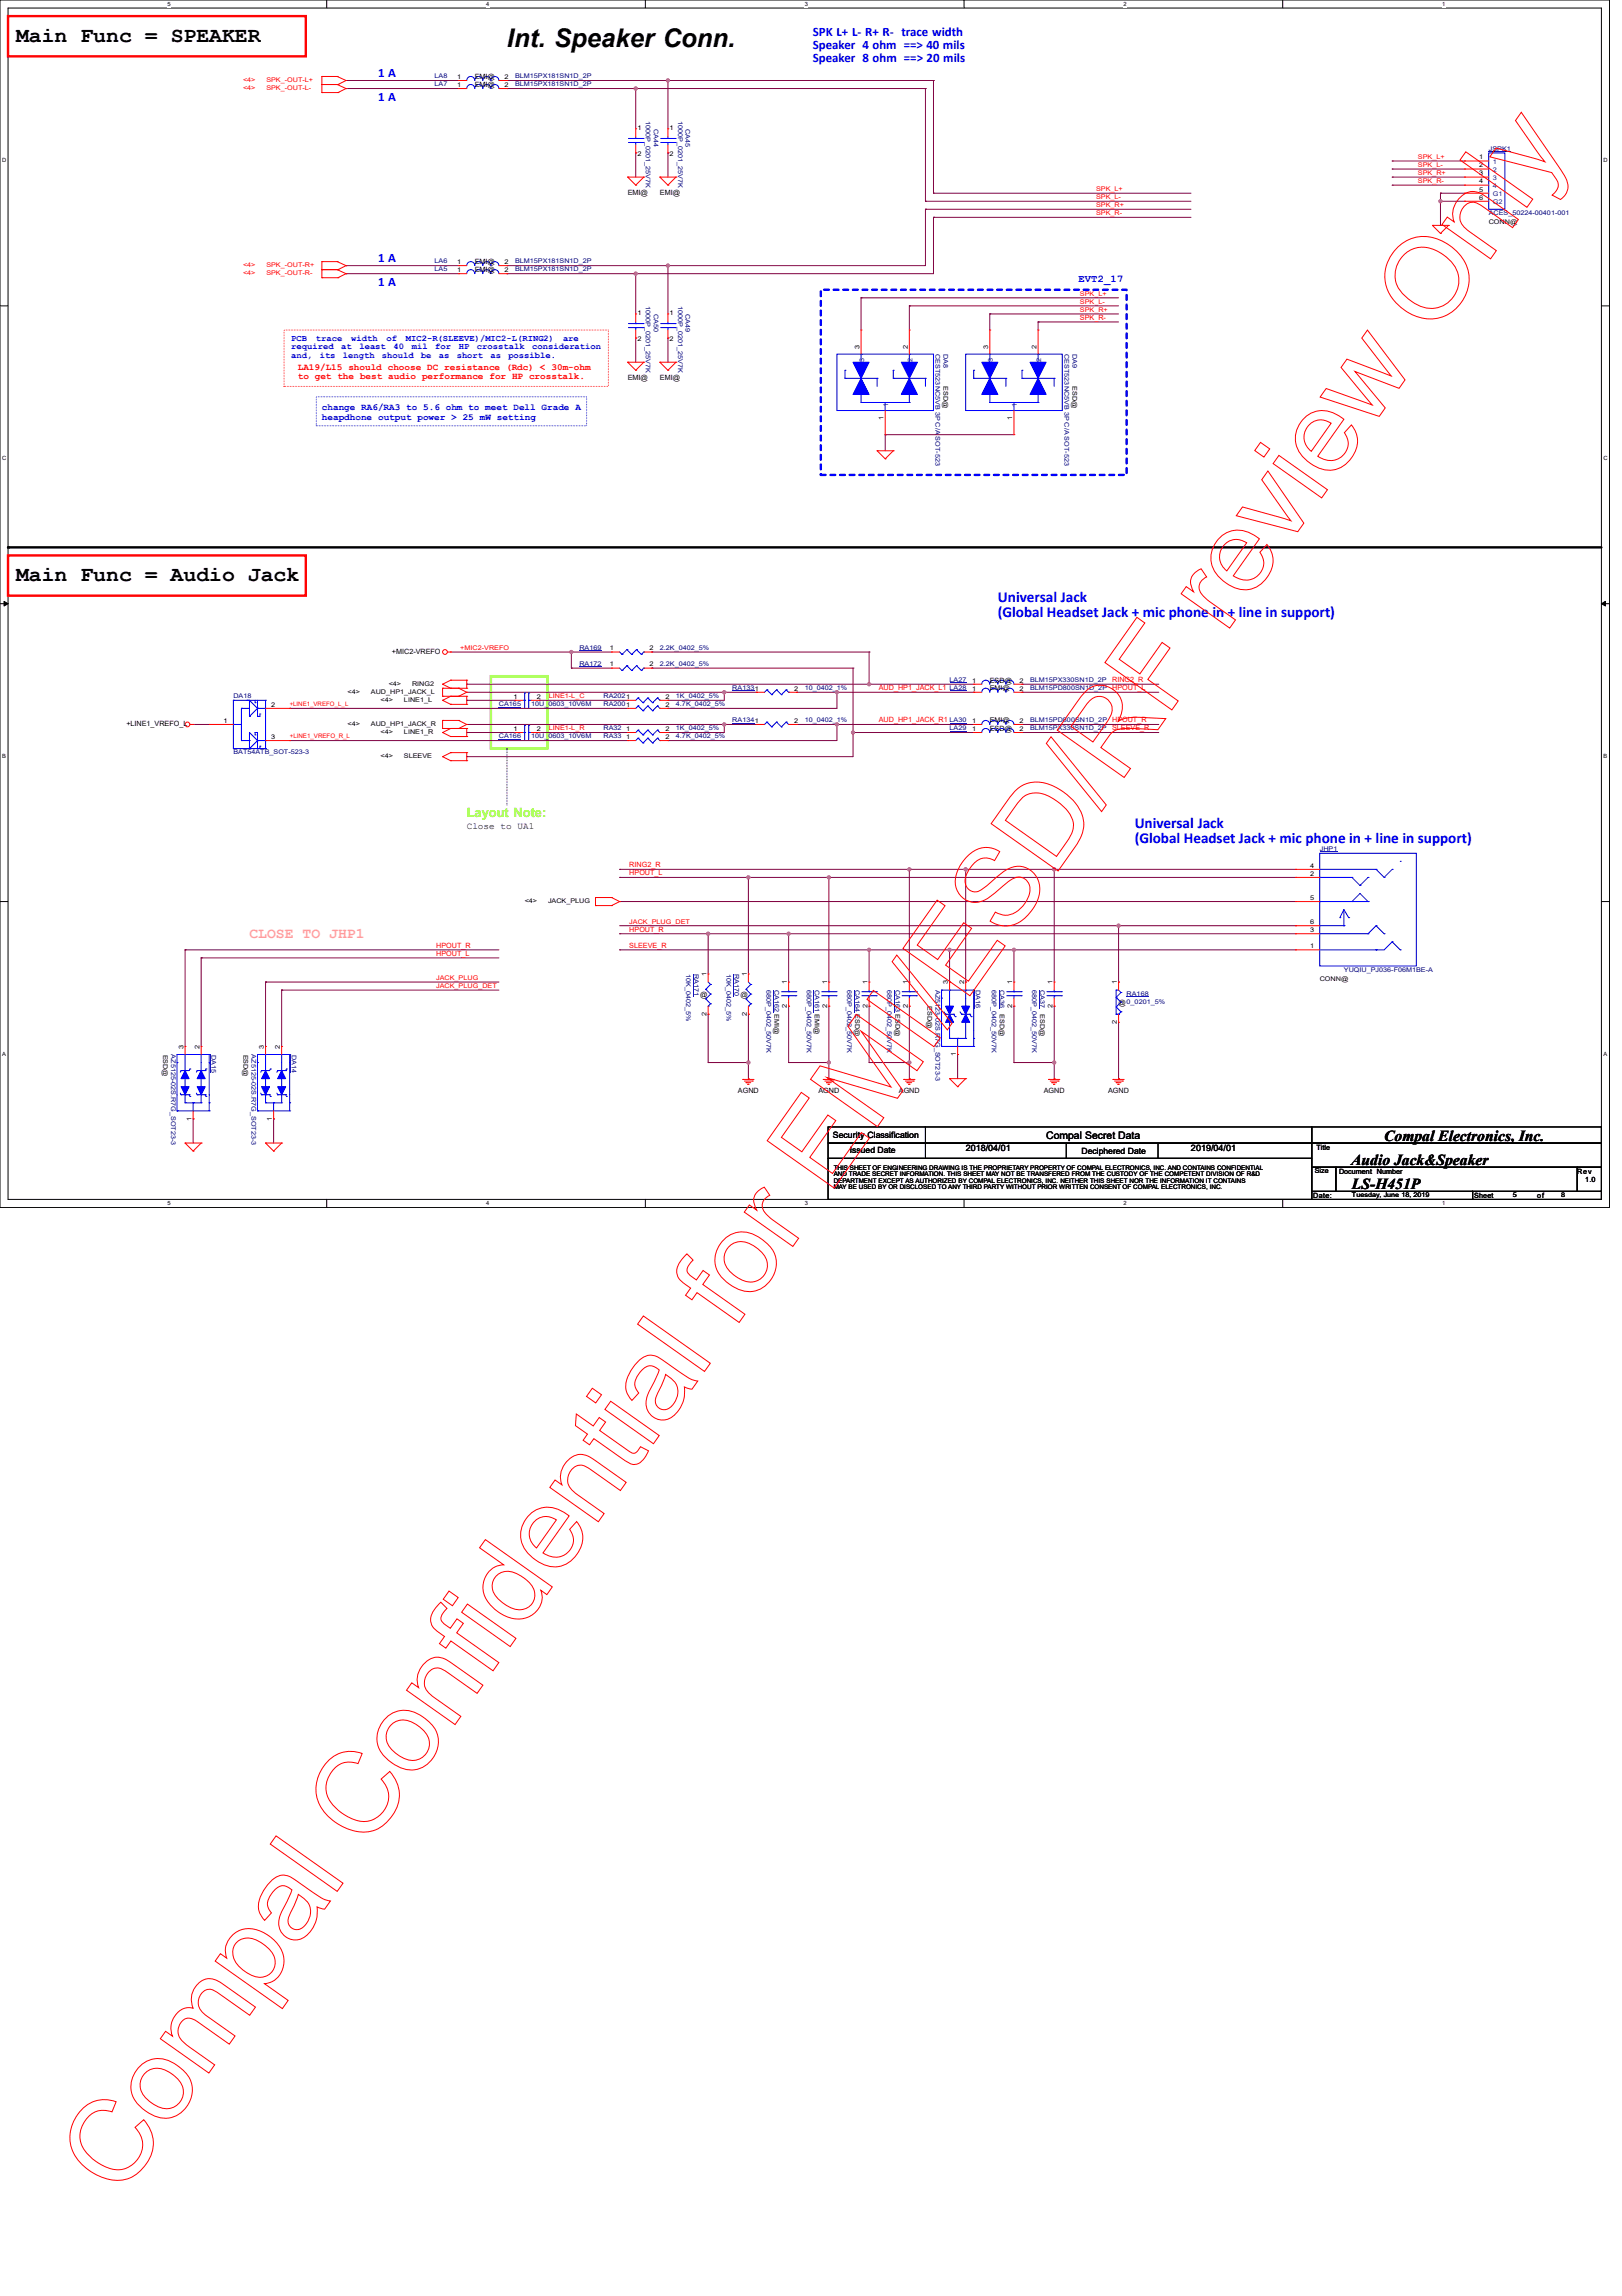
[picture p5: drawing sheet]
<svg xmlns="http://www.w3.org/2000/svg" width="210mm" height="297mm" viewBox="0 0 210 297" stroke-linecap="round" stroke-linejoin="round" font-family="sans-serif">
<defs><g id="words">
<text font-size="3.3" x="65.6" y="6.1">Int. Speaker Conn.</text>
<g font-size="2.8">
<text x="2.1" y="5.4">Main Func = SPEAKER</text>
<text x="2.1" y="75.2">Main Func = Audio Jack</text>
</g>
<g font-size="2" fill="#00f">
<text x="129.1" y="77.9">Universal Jack</text>
<text x="129.1" y="79.9">(Global Headset Jack + mic phone in + line in support)</text>
<text x="146.8" y="107.1">Universal Jack</text>
<text x="146.8" y="109">(Global Headset Jack + mic phone in + line in support)</text>
</g>
<g font-size="2">
<text x="179.1" y="147.6">Compal Electronics, Inc.</text>
<text x="174.9" y="150.7">Audio Jack&amp;Speaker</text>
<text x="175" y="153.8">LS-H451P</text>
</g>
<text font-size="1.9" fill="#ff80c0" x="32.3" y="121.3">CLOSE TO JHP1</text>
<g font-size="1.7" fill="#00f">
<text x="105.2" y="4.7">SPK L+ L- R+ R- trace width</text>
<text x="48.9" y="9.9">1 A</text>
<text x="105.2" y="6.4">Speaker 4 ohm ==&gt; 40 mils</text>
<text x="105.2" y="8">Speaker 8 ohm ==&gt; 20 mils</text>
<text x="48.9" y="13">1 A</text>
<text x="48.9" y="33.9">1 A</text>
<text x="48.9" y="37">1 A</text>
</g>
<text font-size="1.7" fill="#80ff00" x="60.4" y="105.6">Layout Note:</text>
<text font-size="1.4" fill="#00f" x="139.5" y="36.5">EVT2_17</text>
<text font-size="1.4" x="135.4" y="147.3">Compal Secret Data</text>
<g font-size="1.2" fill="#f00">
<text x="38.5" y="47.9">LA19/L15 should choose DC resistance (Rdc) &lt; 30m-ohm</text>
<text x="38.5" y="49.1">to get the best audio performance for HP crosstalk.</text>
</g>
<g font-size="1.2" fill="#00f">
<text x="41.7" y="53.1">change RA6/RA3 to 5.6 ohm to meet Dell Grade A</text>
<text x="41.7" y="54.3">heapdhone output power &gt; 25 mW setting</text>
</g>
<text font-size="1.2" x="60.4" y="107.2">Close to UA1</text>
<g font-size="1.1" fill="#00f">
<text x="37.7" y="44.1">PCB</text>
<text x="37.7" y="45.2">required</text>
<text x="37.7" y="46.4">and,</text>
<text x="40.9" y="44.1">trace</text>
<text x="41.4" y="46.4">its</text>
<text x="44.2" y="45.2">at</text>
<text x="44.4" y="46.4">length</text>
<text x="45.4" y="44.1">width</text>
<text x="46.5" y="45.2">least</text>
<text x="49.4" y="46.4">should</text>
<text x="50" y="44.1">of</text>
<text x="50.9" y="45.2">40</text>
<text x="52.5" y="44.1">MIC2-R(SLEEVE)/MIC2-L(RING2)</text>
<text x="53.3" y="45.2">mil</text>
<text x="54.5" y="46.4">be</text>
<text x="56.3" y="45.2">for</text>
<text x="56.8" y="46.4">as</text>
<text x="59.1" y="46.4">short</text>
<text x="59.4" y="45.2">HP</text>
<text x="61.7" y="45.2">crosstalk</text>
<text x="63.5" y="46.4">as</text>
<text x="65.8" y="46.4">possible.</text>
<text x="68.9" y="45.2">consideration</text>
<text x="72.9" y="44.1">are</text>
</g>
<g font-size="1.1">
<text x="107.8" y="147.2">Security Classification</text>
<text x="110" y="149.2">Issued Date</text>
<text x="125" y="148.9">2018/04/01</text>
<text x="140" y="149.3">Deciphered Date</text>
<text x="154.1" y="148.9">2019/04/01</text>
</g>
<g font-size=".9">
<text x="61.4" y="11.3">EMI@</text>
<text x="61.4" y="10.2">EMI@</text>
<text x="81.2" y="25.2">EMI@</text>
<text x="85.4" y="25.2">EMI@</text>
<text x="61.4" y="35.2">EMI@</text>
<text x="61.4" y="34.2">EMI@</text>
<text x="81.2" y="49.2">EMI@</text>
<text x="85.4" y="49.2">EMI@</text>
<text x="50.7" y="84.6">+MIC2-VREFO</text>
<text x="128.1" y="88.3">ESD@</text>
<text x="16.4" y="93.9">+LINE1_VREFO_L</text>
<text x="128.1" y="94.6">ESD@</text>
<text x="90.6" y="128.9">@</text>
<text x="95.8" y="128.9">@</text>
<text x="144.8" y="130">@</text>
<text x="95.5" y="141.4">AGND</text>
<text x="105.9" y="141.4">AGND</text>
<text x="116.3" y="141.4">AGND</text>
<text x="135.1" y="141.4">AGND</text>
<text x="143.4" y="141.4">AGND</text>
<text x="170.4" y="148.8">Title</text>
<text x="170" y="155">Date:</text>
<text x="170.2" y="151.8">Size</text>
<text x="173.3" y="151.8">Document Number</text>
<text x="190.8" y="155">Sheet</text>
<text x="198.9" y="155">of</text>
<text x="204.1" y="151.8">Rev</text>
<text x="205.2" y="152.9">1.0</text>
</g>
<g font-size=".9" fill="#f00">
<text x="139.8" y="41.4">SPK_R-</text>
<text x="113.7" y="89.3">AUD_HP1_JACK_L1</text>
<text x="143.9" y="88.2">RING2_R</text>
<text x="113.7" y="93.5">AUD_HP1_JACK_R1</text>
<text x="143.9" y="94.5">SLEEVE_R</text>
<text x="81.4" y="112.2">RING2_R</text>
<text x="81.4" y="113.2">HPOUT_L</text>
<text x="56.4" y="123.7">HPOUT_L</text>
<text x="56.4" y="122.6">HPOUT_R</text>
<text x="81.4" y="122.6">SLEEVE_R</text>
<text x="81.4" y="120.5">HPOUT_R</text>
</g>
<g font-size=".8" fill="#f00">
<text x="31.5" y="11.7">&lt;4&gt;</text>
<text x="31.5" y="10.6">&lt;4&gt;</text>
<text x="34.5" y="11.7">SPK_-OUT-L-</text>
<text x="34.5" y="10.6">SPK_-OUT-L+</text>
<text x="183.5" y="23.7">SPK_R-</text>
<text x="183.5" y="22.6">SPK_R+</text>
<text x="183.5" y="21.6">SPK_L-</text>
<text x="183.5" y="20.6">SPK_L+</text>
<text x="141.8" y="24.7">SPK_L+</text>
<text x="141.8" y="25.8">SPK_L-</text>
<text x="141.8" y="27.8">SPK_R-</text>
<text x="141.8" y="26.8">SPK_R+</text>
<text x="31.5" y="35.6">&lt;4&gt;</text>
<text x="31.5" y="34.6">&lt;4&gt;</text>
<text x="34.5" y="35.6">SPK_-OUT-R-</text>
<text x="34.5" y="34.6">SPK_-OUT-R+</text>
<text x="139.8" y="38.3">SPK_L+</text>
<text x="139.8" y="40.3">SPK_R+</text>
<text x="139.8" y="39.3">SPK_L-</text>
<text x="59.6" y="84.1">+MIC2-VREFO</text>
<text x="37.5" y="91.3">+LINE1_VREFO_L_L</text>
<text x="37.5" y="95.5">+LINE1_VREFO_R_L</text>
<text x="71" y="90.3">LINE1-L_C</text>
<text x="71" y="94.5">LINE1-L_R</text>
<text x="81.4" y="119.5">JACK_PLUG_DET</text>
<text x="56.4" y="126.8">JACK_PLUG</text>
<text x="56.4" y="127.8">JACK_PLUG_DET</text>
</g>
<g font-size=".8" fill="#000080">
<text x="56.2" y="11.2">LA7</text>
<text x="56.2" y="10.1">LA8</text>
<text x="66.6" y="11.2">BLM15PX181SN1D_2P</text>
<text x="66.6" y="10.1">BLM15PX181SN1D_2P</text>
<text x="83.6" y="15.6" transform="rotate(90 83.6 15.6)">1000P_0201_25V7K</text>
<text x="84.6" y="16.7" transform="rotate(90 84.6 16.7)">CA44</text>
<text x="87.8" y="15.6" transform="rotate(90 87.8 15.6)">1000P_0201_25V7K</text>
<text x="88.7" y="16.7" transform="rotate(90 88.7 16.7)">CA45</text>
<text x="192.7" y="19.5">JSPK1</text>
<text x="192.7" y="27.8">ACES_50224-00401-001</text>
<text x="56.2" y="35.1">LA5</text>
<text x="56.2" y="34.1">LA6</text>
<text x="66.6" y="35.1">BLM15PX181SN1D_2P</text>
<text x="66.6" y="34.1">BLM15PX181SN1D_2P</text>
<text x="83.6" y="39.6" transform="rotate(90 83.6 39.6)">1000P_0201_25V7K</text>
<text x="84.6" y="40.6" transform="rotate(90 84.6 40.6)">CA50</text>
<text x="87.8" y="39.6" transform="rotate(90 87.8 39.6)">1000P_0201_25V7K</text>
<text x="88.7" y="40.6" transform="rotate(90 88.7 40.6)">CA49</text>
<text x="121.1" y="45.8" transform="rotate(90 121.1 45.8)">CEST523NC5VB 3P C/A SOT-523</text>
<text x="122.1" y="45.8" transform="rotate(90 122.1 45.8)">DA8</text>
<text x="137.7" y="45.8" transform="rotate(90 137.7 45.8)">CEST523NC5VB 3P C/A SOT-523</text>
<text x="138.8" y="45.8" transform="rotate(90 138.8 45.8)">DA9</text>
<text x="75" y="86.1">RA172</text>
<text x="75" y="84.1">RA169</text>
<text x="85.4" y="86.1">2.2K_0402_5%</text>
<text x="85.4" y="84.1">2.2K_0402_5%</text>
<text x="94.8" y="89.3">RA1331</text>
<text x="104.1" y="89.3">10_0402_1%</text>
<text x="122.9" y="89.3">LA28</text>
<text x="122.9" y="88.2">LA27</text>
<text x="133.3" y="89.3">BLM15PD800SN1D_2P HPOUT_L</text>
<text x="133.3" y="88.2">BLM15PX330SN1D_2P</text>
<text x="30.2" y="90.3">DA18</text>
<text x="64.6" y="91.4">CA165</text>
<text x="64.6" y="95.5">CA166</text>
<text x="68.7" y="91.4">10U_0603_10V6M</text>
<text x="68.7" y="95.5">10U_0603_10V6M</text>
<text x="78.1" y="95.5">RA33</text>
<text x="78.1" y="90.3">RA2021</text>
<text x="78.1" y="94.5">RA32</text>
<text x="78.1" y="91.4">RA2001</text>
<text x="87.5" y="90.3">1K_0402_5%</text>
<text x="87.5" y="91.4">4.7K_0402_5%</text>
<text x="87.5" y="95.5">4.7K_0402_5%</text>
<text x="87.5" y="94.5">1K_0402_5%</text>
<text x="94.8" y="93.4">RA1341</text>
<text x="104.1" y="93.4">10_0402_1%</text>
<text x="122.9" y="93.4">LA30</text>
<text x="122.9" y="94.5">LA29</text>
<text x="133.3" y="93.4">BLM15PD800SN1D_2P HPOUT_R</text>
<text x="133.3" y="94.5">BLM15PX330SN1D_2P</text>
<text x="30.2" y="97.6">BAT54ATB_SOT-523-3</text>
<text x="170.8" y="110.1">JHP1</text>
<text x="173.9" y="125.7">YUQIU_PJ036-F06M1BE-A</text>
<text x="88.8" y="126" transform="rotate(90 88.8 126)">10K_0402_5%</text>
<text x="89.8" y="126" transform="rotate(90 89.8 126)">RA171</text>
<text x="94" y="126" transform="rotate(90 94 126)">10K_0402_5%</text>
<text x="95" y="126" transform="rotate(90 95 126)">RA170</text>
<text x="99.2" y="128.1" transform="rotate(90 99.2 128.1)">680P_0402_50V7K</text>
<text x="100.2" y="128.1" transform="rotate(90 100.2 128.1)">CA162 EMI@</text>
<text x="104.4" y="128.1" transform="rotate(90 104.4 128.1)">680P_0402_50V7K</text>
<text x="105.5" y="128.1" transform="rotate(90 105.5 128.1)">CA161 EMI@</text>
<text x="109.6" y="128.1" transform="rotate(90 109.6 128.1)">680P_0402_50V7K</text>
<text x="110.7" y="128.1" transform="rotate(90 110.7 128.1)">CA164 ESD@</text>
<text x="114.8" y="128.1" transform="rotate(90 114.8 128.1)">680P_0402_50V7K</text>
<text x="115.9" y="128.1" transform="rotate(90 115.9 128.1)">CA163 ESD@</text>
<text x="121.1" y="128.1" transform="rotate(90 121.1 128.1)">AZ5123-02S.R7G_SOT23-3</text>
<text x="126.3" y="128.1" transform="rotate(90 126.3 128.1)">DA16</text>
<text x="128.4" y="128.1" transform="rotate(90 128.4 128.1)">680P_0402_50V7K</text>
<text x="129.4" y="128.1" transform="rotate(90 129.4 128.1)">CA36</text>
<text x="133.6" y="128.1" transform="rotate(90 133.6 128.1)">680P_0402_50V7K</text>
<text x="134.6" y="128.1" transform="rotate(90 134.6 128.1)">CA37</text>
<text x="145.8" y="128.8">RA168</text>
<text x="145.8" y="129.9">0_0201_5%</text>
<text x="22.1" y="136.4" transform="rotate(90 22.1 136.4)">AZ5125-02S.R7G_SOT23-3</text>
<text x="27.3" y="136.4" transform="rotate(90 27.3 136.4)">DA15</text>
<text x="32.6" y="136.4" transform="rotate(90 32.6 136.4)">AZ5125-02S.R7G_SOT23-3</text>
<text x="37.8" y="136.4" transform="rotate(90 37.8 136.4)">DA14</text>
</g>
<g font-size=".8">
<text x="59.1" y="11.2">1</text>
<text x="59.1" y="10.2">1</text>
<text x="65.3" y="11.2">2</text>
<text x="65.3" y="10.2">2</text>
<text x="82.5" y="16.8">1</text>
<text x="86.7" y="16.8">1</text>
<text x="82.5" y="20.2">2</text>
<text x="86.7" y="20.2">2</text>
<text x="191.4" y="20.6">1</text>
<text x="191.4" y="21.7">2</text>
<text x="191.4" y="22.7">3</text>
<text x="191.4" y="23.7">4</text>
<text x="191.4" y="24.8">5</text>
<text x="191.4" y="25.8">6</text>
<text x="192.7" y="29">CONN@</text>
<text x="59.1" y="35.2">1</text>
<text x="59.1" y="34.2">1</text>
<text x="65.3" y="35.2">2</text>
<text x="65.3" y="34.2">2</text>
<text x="82.5" y="40.7">1</text>
<text x="86.7" y="40.7">1</text>
<text x="82.5" y="44.2">2</text>
<text x="86.7" y="44.2">2</text>
<text x="111.2" y="45.1" transform="rotate(-90 111.2 45.1)">3</text>
<text x="117.5" y="45.1" transform="rotate(-90 117.5 45.1)">2</text>
<text x="127.9" y="45.1" transform="rotate(-90 127.9 45.1)">3</text>
<text x="134.1" y="45.1" transform="rotate(-90 134.1 45.1)">2</text>
<text x="122.1" y="50" transform="rotate(90 122.1 50)">ESD@</text>
<text x="138.8" y="50" transform="rotate(90 138.8 50)">ESD@</text>
<text x="114.3" y="54.4" transform="rotate(-90 114.3 54.4)">1</text>
<text x="131" y="54.4" transform="rotate(-90 131 54.4)">1</text>
<text x="45" y="89.8">&lt;4&gt;</text>
<text x="48" y="89.8">AUD_HP1_JACK_L</text>
<text x="50.3" y="88.7">&lt;4&gt;</text>
<text x="53.3" y="88.7">RING2</text>
<text x="78.9" y="86.2">1</text>
<text x="78.9" y="84.1">1</text>
<text x="84" y="86.2">2</text>
<text x="84" y="84.1">2</text>
<text x="102.8" y="89.3">2</text>
<text x="125.8" y="89.3">1</text>
<text x="125.8" y="88.3">1</text>
<text x="128.1" y="89.3">EMI@</text>
<text x="131.9" y="89.3">2</text>
<text x="131.9" y="88.3">2</text>
<text x="28.9" y="93.5">1</text>
<text x="35.1" y="91.4">2</text>
<text x="35.1" y="95.6">3</text>
<text x="45" y="94">&lt;4&gt;</text>
<text x="48" y="94">AUD_HP1_JACK_R</text>
<text x="49.3" y="90.8">&lt;4&gt;</text>
<text x="49.3" y="95">&lt;4&gt;</text>
<text x="52.3" y="90.8">LINE1_L</text>
<text x="52.3" y="95">LINE1_R</text>
<text x="66.4" y="90.4">1</text>
<text x="66.4" y="94.6">1</text>
<text x="69.5" y="90.4">2</text>
<text x="69.5" y="94.6">2</text>
<text x="81" y="95.6">1</text>
<text x="81" y="94.6">1</text>
<text x="86.1" y="95.6">2</text>
<text x="86.1" y="90.4">2</text>
<text x="86.1" y="94.6">2</text>
<text x="86.1" y="91.4">2</text>
<text x="102.8" y="93.5">2</text>
<text x="125.8" y="93.5">1</text>
<text x="125.8" y="94.6">1</text>
<text x="128.1" y="93.4">EMI@</text>
<text x="131.9" y="93.5">2</text>
<text x="131.9" y="94.6">2</text>
<text x="49.3" y="98.1">&lt;4&gt;</text>
<text x="52.3" y="98.1">SLEEVE</text>
<text x="169.5" y="112.3">4</text>
<text x="169.5" y="113.3">2</text>
<text x="67.9" y="116.9">&lt;4&gt;</text>
<text x="70.9" y="116.9">JACK_PLUG</text>
<text x="169.5" y="116.4">5</text>
<text x="169.5" y="119.5">6</text>
<text x="169.5" y="120.6">3</text>
<text x="169.5" y="122.7">1</text>
<text x="91.4" y="131.4" transform="rotate(-90 91.4 131.4)">2</text>
<text x="91.4" y="126.3" transform="rotate(-90 91.4 126.3)">1</text>
<text x="96.6" y="131.4" transform="rotate(-90 96.6 131.4)">2</text>
<text x="96.6" y="126.3" transform="rotate(-90 96.6 126.3)">1</text>
<text x="101.8" y="130.4" transform="rotate(-90 101.8 130.4)">2</text>
<text x="101.8" y="127.4" transform="rotate(-90 101.8 127.4)">1</text>
<text x="107" y="130.4" transform="rotate(-90 107 130.4)">2</text>
<text x="107" y="127.4" transform="rotate(-90 107 127.4)">1</text>
<text x="112.3" y="130.4" transform="rotate(-90 112.3 130.4)">2</text>
<text x="112.3" y="127.4" transform="rotate(-90 112.3 127.4)">1</text>
<text x="117.5" y="130.4" transform="rotate(-90 117.5 130.4)">2</text>
<text x="117.5" y="127.4" transform="rotate(-90 117.5 127.4)">1</text>
<text x="120" y="130.2" transform="rotate(90 120 130.2)">ESD@</text>
<text x="122.7" y="127.4" transform="rotate(-90 122.7 127.4)">3</text>
<text x="124.8" y="127.4" transform="rotate(-90 124.8 127.4)">2</text>
<text x="129.4" y="131.2" transform="rotate(90 129.4 131.2)">ESD@</text>
<text x="131" y="130.4" transform="rotate(-90 131 130.4)">2</text>
<text x="131" y="127.4" transform="rotate(-90 131 127.4)">1</text>
<text x="134.6" y="131.2" transform="rotate(90 134.6 131.2)">ESD@</text>
<text x="136.2" y="130.4" transform="rotate(-90 136.2 130.4)">2</text>
<text x="136.2" y="127.4" transform="rotate(-90 136.2 127.4)">1</text>
<text x="144.5" y="127.4" transform="rotate(-90 144.5 127.4)">1</text>
<text x="170.8" y="126.9">CONN@</text>
<text x="21.1" y="136.4" transform="rotate(90 21.1 136.4)">ESD@</text>
<text x="23.7" y="135.7" transform="rotate(-90 23.7 135.7)">3</text>
<text x="25.8" y="135.7" transform="rotate(-90 25.8 135.7)">2</text>
<text x="31.5" y="136.4" transform="rotate(90 31.5 136.4)">ESD@</text>
<text x="34.2" y="135.7" transform="rotate(-90 34.2 135.7)">3</text>
<text x="36.2" y="135.7" transform="rotate(-90 36.2 135.7)">2</text>
<text x="123.7" y="136.6" transform="rotate(-90 123.7 136.6)">1</text>
<text x="144.5" y="132.5" transform="rotate(-90 144.5 132.5)">2</text>
<text x="24.8" y="145" transform="rotate(-90 24.8 145)">1</text>
<text x="35.2" y="145" transform="rotate(-90 35.2 145)">1</text>
<text x="107.9" y="152.2">AND TRADE SECRET INFORMATION. THIS SHEET MAY NOT BE TRANSFERED FROM THE CUSTODY OF THE COMPETENT DIVISION OF R&amp;D</text>
<text x="107.9" y="151.3">THIS SHEET OF ENGINEERING DRAWING IS THE PROPRIETARY PROPERTY OF COMPAL ELECTRONICS, INC. AND CONTAINS CONFIDENTIAL</text>
<text x="107.9" y="153.9">MAY BE USED BY OR DISCLOSED TO ANY THIRD PARTY WITHOUT PRIOR WRITTEN CONSENT OF COMPAL ELECTRONICS, INC.</text>
<text x="107.9" y="153">DEPARTMENT EXCEPT AS AUTHORIZED BY COMPAL ELECTRONICS, INC. NEITHER THIS SHEET NOR THE INFORMATION IT CONTAINS</text>
<text x="175" y="154.9">Tuesday, June 18, 2019</text>
<text x="195.8" y="154.9">5</text>
<text x="202" y="154.9">8</text>
</g>
<g font-size=".8" fill="#004080">
<text x="193.2" y="21.2">1</text>
<text x="193.2" y="22.2">2</text>
<text x="193.2" y="23.3">3</text>
<text x="193.2" y="24.3">4</text>
<text x="193.2" y="25.4">G1</text>
<text x="193.2" y="26.4">G2</text>
<text x="111.8" y="46.9" transform="rotate(-90 111.8 46.9)">3</text>
<text x="118.1" y="46.9" transform="rotate(-90 118.1 46.9)">2</text>
<text x="128.5" y="46.9" transform="rotate(-90 128.5 46.9)">3</text>
<text x="134.7" y="46.9" transform="rotate(-90 134.7 46.9)">2</text>
<text x="114.9" y="52.6" transform="rotate(-90 114.9 52.6)">1</text>
<text x="131.6" y="52.6" transform="rotate(-90 131.6 52.6)">1</text>
</g>
<g font-size=".7">
<text x="21.7" y=".8">5</text>
<text x="62.9" y=".8">4</text>
<text x="104.1" y=".8">3</text>
<text x="145.4" y=".8">2</text>
<text x="186.6" y=".8">1</text>
<text x=".3" y="21">D</text>
<text x="207.5" y="21">D</text>
<text x=".3" y="59.5">C</text>
<text x="207.5" y="59.5">C</text>
<text x=".3" y="98">B</text>
<text x="207.5" y="98">B</text>
<text x=".3" y="136.6">A</text>
<text x="207.5" y="136.6">A</text>
<text x="21.7" y="155.9">5</text>
<text x="62.9" y="155.9">4</text>
<text x="104.1" y="155.9">3</text>
<text x="145.4" y="155.9">2</text>
<text x="186.6" y="155.9">1</text>
</g>
</g></defs>
<path d="M0 0h208.3v156.2h-208.3zM1 1h206.2v154.2h-206.2z" fill="none" stroke="#000" stroke-width=".13"/>
<g fill="#fff">
<path d="M21.7 .1h.4v.8h-.4z"/>
<path d="M21.7 155.3h.4v.8h-.4z"/>
</g>
<path d="M42.3 0v1M42.3 155.2v1" fill="none" stroke="#000" stroke-width=".13"/>
<g fill="#fff">
<path d="M62.9 .1h.4v.8h-.4z"/>
<path d="M62.9 155.3h.4v.8h-.4z"/>
</g>
<path d="M83.5 0v1M83.5 155.2v1" fill="none" stroke="#000" stroke-width=".13"/>
<g fill="#fff">
<path d="M104.1 .1h.4v.8h-.4z"/>
<path d="M104.1 155.3h.4v.8h-.4z"/>
</g>
<path d="M124.8 0v1M124.8 155.2v1" fill="none" stroke="#000" stroke-width=".13"/>
<g fill="#fff">
<path d="M145.4 .1h.4v.8h-.4z"/>
<path d="M145.4 155.3h.4v.8h-.4z"/>
</g>
<path d="M166 0v1M166 155.2v1" fill="none" stroke="#000" stroke-width=".13"/>
<g fill="#fff">
<path d="M186.6 .1h.4v.8h-.4z"/>
<path d="M186.6 155.3h.4v.8h-.4z"/>
<path d="M.3 20.3h.5v.8h-.5z"/>
<path d="M207.5 20.3h.5v.8h-.5z"/>
<path d="M.3 58.8h.5v.9h-.5z"/>
<path d="M207.5 58.8h.5v.9h-.5z"/>
</g>
<path d="M0 39.6h1M207.2 39.6h1.1" fill="none" stroke="#000" stroke-width=".13"/>
<g fill="#fff">
<path d="M.3 97.4h.5v.8h-.5z"/>
<path d="M207.5 97.4h.5v.8h-.5z"/>
</g>
<path d="M0 78.1h1M.5 77.8l.5 .3-.5 .3zM207.2 78.1l.6-.3v.6zM207.2 78.1h1.1" fill="none" stroke="#000" stroke-width=".13"/>
<path d="M.5 77.8l.5 .3-.5 .3zM207.2 78.1l.6-.3v.6z" fill="#000"/>
<g fill="#fff">
<path d="M.3 135.9h.5v.8h-.5z"/>
<path d="M207.5 135.9h.5v.8h-.5z"/>
</g>
<path d="M65.6 96.9h.1M65.6 96.9v7.2M0 116.6h1M207.2 116.6h1.1" fill="none" stroke="#000" stroke-width=".13"/>
<path d="M40.9 51.3h35v3.8h-35z" fill="none" stroke="#00f" stroke-width=".13"/>
<path d="M106.2 37.5h39.6v23.9h-39.6z" fill="none" stroke="#00f" stroke-width=".31" stroke-dasharray=".6 .6"/>
<path d="M36.8 42.7h41.9v7.3h-41.9z" fill="none" stroke="#f00" stroke-width=".13"/>
<path d="M63.5 87.5h7.3v9.4h-7.3z" fill="none" stroke="#80ff00" stroke-width=".31"/>
<path d="M1 70.8h206.2" fill="none" stroke="#000" stroke-width=".31"/>
<circle cx="1" cy="70.8" r=".16" fill="#000"/>
<path d="M1 2.1h38.6v5.2h-38.6zM1 71.9h38.6v5.2h-38.6z" fill="none" stroke="#f00" stroke-width=".31"/>
<path d="M82.3 35.4h.1M82.3 35.4v5.2M82.3 35.4h38.5M86.4 34.4h.1M86.4 34.4v6.2" fill="none" stroke="#800040" stroke-width=".13"/>
<circle cx="82.3" cy="35.4" r=".21" fill="#f0f"/>
<circle cx="82.3" cy="35.4" r=".21" fill="none" stroke="#f0f" stroke-width=".13"/>
<path d="M86.4 34.4h.1M86.4 34.4h33.4" fill="none" stroke="#800040" stroke-width=".13"/>
<circle cx="86.4" cy="34.4" r=".21" fill="#f0f"/>
<circle cx="86.4" cy="34.4" r=".21" fill="none" stroke="#f0f" stroke-width=".13"/>
<path d="M86.4 10.4h.1M86.4 10.4h34.4M111.4 38.5h.1M111.4 38.5h33.4M134.3 41.7h.1M134.3 41.7h10.5" fill="none" stroke="#800040" stroke-width=".13"/>
<circle cx="86.4" cy="10.4" r=".21" fill="#f0f"/>
<circle cx="86.4" cy="10.4" r=".21" fill="none" stroke="#f0f" stroke-width=".13"/>
<path d="M82.3 11.5h.1M82.3 11.5h37.5M44.8 34.4h.1M44.8 35.4h.1M44.8 34.4h14.6M44.8 35.4h14.6M65.6 34.4h.1M65.6 35.4h.1M65.6 34.4h20.8M65.6 35.4h16.7" fill="none" stroke="#800040" stroke-width=".13"/>
<circle cx="82.3" cy="11.5" r=".21" fill="#f0f"/>
<circle cx="82.3" cy="11.5" r=".21" fill="none" stroke="#f0f" stroke-width=".13"/>
<g fill="none" stroke="#800040" stroke-width=".13">
<path d="M44.8 10.4h.1M44.8 11.5h.1M44.8 11.5h14.6M44.8 10.4h14.6M65.6 11.5h.1M65.6 10.4h.1M65.6 11.5h16.7M65.6 10.4h20.8M82.3 11.5h.1M82.3 19.8h.1M82.3 11.5v5.2M82.3 19.8v3.1"/>
<path d="M86.4 10.4h.1M86.4 19.8h.1M86.4 10.4v6.3M86.4 19.8v3.1M119.8 11.5h.1M119.8 11.5v14.5M120.8 10.4h.1M120.8 10.4v14.6M111.4 38.5h.1M111.4 38.5v4.2M117.7 39.6h.1M117.7 39.6v3.1"/>
<path d="M117.7 39.6h27.1M119.8 27.1h.1M119.8 26h.1M119.8 27.1v7.3M119.8 26h34.3M119.8 27.1h34.3M120.8 25h.1M120.8 28.1h.1M120.8 28.1v7.3M120.8 25h33.3M120.8 28.1h33.3M180.2 24h.1"/>
<path d="M180.2 22.9h.1M180.2 21.9h.1M180.2 20.8h.1M180.2 24h9.3M180.2 22.9h9.3M180.2 21.9h9.3M180.2 20.8h9.3M82.3 43.7h.1M82.3 43.7v3.2M86.4 43.7h.1M86.4 43.7v3.2M114.6 56.2h.1"/>
<path d="M114.6 56.2v2.1M114.6 56.2h16.6M128.1 40.6h.1M128.1 40.6h16.7M128.1 40.6v2.1M134.3 41.7h.1M134.3 41.7v1M96.9 137.5h.1M96.9 137.5v2M107.3 137.5h.1M107.3 137.5v2M25 144.8h.1"/>
<path d="M25 144.8v3.1"/>
</g>
<circle cx="96.8" cy="137.5" r=".21" fill="#f0f"/>
<circle cx="96.8" cy="137.5" r=".21" fill="none" stroke="#f0f" stroke-width=".13"/>
<path d="M102.1 120.8h.1M102.1 130.2h.1M102.1 137.5h.1M102.1 120.8v6.3M102.1 130.2v7.3M102.1 137.5h5.2M131.2 137.5h.1M136.4 130.2h.1M136.4 130.2v7.3h-5.2" fill="none" stroke="#800040" stroke-width=".13"/>
<circle cx="107.3" cy="137.5" r=".21" fill="#f0f"/>
<circle cx="107.3" cy="137.5" r=".21" fill="none" stroke="#f0f" stroke-width=".13"/>
<path d="M107.3 113.5h.1M107.3 113.5v13.6M107.3 130.2h.1M107.3 130.2v7.3M136.4 137.5h.1M136.4 137.5v2" fill="none" stroke="#800040" stroke-width=".13"/>
<circle cx="136.4" cy="137.5" r=".21" fill="#f0f"/>
<circle cx="136.4" cy="137.5" r=".21" fill="none" stroke="#f0f" stroke-width=".13"/>
<path d="M136.4 112.5h.1M136.4 112.5v14.6M136.4 112.5h31.3M131.2 130.2h.1M131.2 130.2v7.3" fill="none" stroke="#800040" stroke-width=".13"/>
<circle cx="136.4" cy="112.5" r=".21" fill="#f0f"/>
<circle cx="136.4" cy="112.5" r=".21" fill="none" stroke="#f0f" stroke-width=".13"/>
<path d="M80.2 122.9h.1M80.2 122.9h32.3" fill="none" stroke="#800040" stroke-width=".13"/>
<circle cx="112.5" cy="122.9" r=".21" fill="#f0f"/>
<circle cx="112.5" cy="122.9" r=".21" fill="none" stroke="#f0f" stroke-width=".13"/>
<path d="M96.9 113.5h.1M96.9 113.5h10.4" fill="none" stroke="#800040" stroke-width=".13"/>
<circle cx="107.3" cy="113.5" r=".21" fill="#f0f"/>
<circle cx="107.3" cy="113.5" r=".21" fill="none" stroke="#f0f" stroke-width=".13"/>
<circle cx="96.8" cy="113.5" r=".21" fill="#f0f"/>
<circle cx="96.8" cy="113.5" r=".21" fill="none" stroke="#f0f" stroke-width=".13"/>
<path d="M80.2 112.5h.1M80.2 112.5h37.5" fill="none" stroke="#800040" stroke-width=".13"/>
<circle cx="117.7" cy="112.5" r=".21" fill="#f0f"/>
<circle cx="117.7" cy="112.5" r=".21" fill="none" stroke="#f0f" stroke-width=".13"/>
<path d="M91.6 120.8h.1M91.6 120.8h10.5" fill="none" stroke="#800040" stroke-width=".13"/>
<circle cx="91.6" cy="120.8" r=".21" fill="#f0f"/>
<circle cx="91.6" cy="120.8" r=".21" fill="none" stroke="#f0f" stroke-width=".13"/>
<g fill="none" stroke="#800040" stroke-width=".13">
<path d="M80.2 113.5h.1M80.2 113.5h16.7M96.9 113.5h.1M96.9 113.5v12.5M107.3 113.5h.1M107.3 113.5h60.4M80.2 120.8h.1M80.2 120.8h11.4M91.6 131.2h.1M91.6 137.5h.1M91.6 120.8h.1M91.6 120.8v5.2"/>
<path d="M91.6 131.2v6.3M96.9 131.2h.1M96.9 131.2v6.3h-5.3M102.1 120.8h.1M102.1 120.8h65.6M131.2 122.9h.1M131.2 122.9v4.2"/>
</g>
<circle cx="102.1" cy="120.8" r=".21" fill="#f0f"/>
<circle cx="102.1" cy="120.8" r=".21" fill="none" stroke="#f0f" stroke-width=".13"/>
<path d="M80.2 119.8h64.6M144.8 119.8h.1" fill="none" stroke="#800040" stroke-width=".13"/>
<circle cx="144.8" cy="119.8" r=".21" fill="#f0f"/>
<circle cx="144.8" cy="119.8" r=".21" fill="none" stroke="#f0f" stroke-width=".13"/>
<path d="M131.2 122.9h.1M131.2 122.9h36.5" fill="none" stroke="#800040" stroke-width=".13"/>
<circle cx="131.2" cy="122.9" r=".21" fill="#f0f"/>
<circle cx="131.2" cy="122.9" r=".21" fill="none" stroke="#f0f" stroke-width=".13"/>
<path d="M112.5 137.5h.1M112.5 137.5h5.2M117.7 130.2h.1M117.7 137.5h.1M117.7 130.2v9.3M123.9 136.4h.1M123.9 136.4v3.1" fill="none" stroke="#800040" stroke-width=".13"/>
<circle cx="117.7" cy="137.5" r=".21" fill="#f0f"/>
<circle cx="117.7" cy="137.5" r=".21" fill="none" stroke="#f0f" stroke-width=".13"/>
<path d="M117.7 112.5h.1M117.7 112.5v14.6M117.7 112.5h7.3M112.5 130.2h.1M112.5 122.9h.1M112.5 122.9v4.2M112.5 130.2v7.3M112.5 122.9h18.7M122.9 127.1h.1M122.9 122.9h.1M122.9 122.9v4.2" fill="none" stroke="#800040" stroke-width=".13"/>
<circle cx="122.9" cy="122.9" r=".21" fill="#f0f"/>
<circle cx="122.9" cy="122.9" r=".21" fill="none" stroke="#f0f" stroke-width=".13"/>
<path d="M125 112.5v14.6M125 127.1h.1" fill="none" stroke="#800040" stroke-width=".13"/>
<circle cx="125" cy="112.5" r=".21" fill="#f0f"/>
<circle cx="125" cy="112.5" r=".21" fill="none" stroke="#f0f" stroke-width=".13"/>
<g fill="none" stroke="#800040" stroke-width=".13">
<path d="M60.4 93.7h37.5M69.8 90.6h.1M69.8 90.6h11.4M86.4 90.6h.1M86.4 94.8h.1M93.7 89.6h.1M93.7 93.7h.1M93.7 89.6v1h-7.3M93.7 93.7v1.1h-7.3M93.7 89.6h4.2M97.9 89.6h.1M97.9 93.7h.1"/>
<path d="M108.3 89.6h.1M108.3 93.7h.1M108.3 89.6v2M108.3 93.7v2.1M112.5 88.5h.1M112.5 88.5h13.5M132.3 88.5h.1M132.3 89.6h.1M132.3 94.8h.1M132.3 93.7h.1M132.3 89.6h17.7M132.3 94.8h17.7"/>
<path d="M132.3 93.7h17.7M132.3 88.5h17.7M80.2 116.6h.1M80.2 116.6h87.5M125 112.5h.1M125 112.5h11.4M24 122.9h.1M24 122.9v12.5M24 122.9h40.6M26 123.9h.1M26 123.9v11.5M26 123.9h38.6"/>
<path d="M34.4 127.1h.1M34.4 127.1h30.2M34.4 127.1v8.3M36.4 128.1h.1M36.4 128.1h28.2M36.4 128.1v7.3M35.4 144.8h.1M35.4 144.8v3.1"/>
</g>
<circle cx="93.7" cy="93.7" r=".21" fill="#f0f"/>
<circle cx="93.7" cy="93.7" r=".21" fill="none" stroke="#f0f" stroke-width=".13"/>
<path d="M60.4 90.6h.1M60.4 88.5h.1M60.4 90.6h6.2M60.4 88.5h52.1M84.4 86.4h.1M84.4 86.4h26" fill="none" stroke="#800040" stroke-width=".13"/>
<circle cx="112.5" cy="88.5" r=".21" fill="#f0f"/>
<circle cx="112.5" cy="88.5" r=".21" fill="none" stroke="#f0f" stroke-width=".13"/>
<path d="M103.1 93.7h.1M103.1 93.7h5.2" fill="none" stroke="#800040" stroke-width=".13"/>
<circle cx="108.3" cy="93.7" r=".21" fill="#f0f"/>
<circle cx="108.3" cy="93.7" r=".21" fill="none" stroke="#f0f" stroke-width=".13"/>
<path d="M110.4 86.4h.1M110.4 86.4v8.4" fill="none" stroke="#800040" stroke-width=".13"/>
<circle cx="110.4" cy="94.8" r=".21" fill="#f0f"/>
<circle cx="110.4" cy="94.8" r=".21" fill="none" stroke="#f0f" stroke-width=".13"/>
<path d="M60.4 89.6h33.3M93.7 89.6h.1" fill="none" stroke="#800040" stroke-width=".13"/>
<circle cx="93.7" cy="89.6" r=".21" fill="#f0f"/>
<circle cx="93.7" cy="89.6" r=".21" fill="none" stroke="#f0f" stroke-width=".13"/>
<path d="M37.5 91.6h.1M37.5 91.6h43.7M86.4 91.6h.1M86.4 91.6h21.9M103.1 89.6h.1M103.1 89.6h5.2" fill="none" stroke="#800040" stroke-width=".13"/>
<circle cx="108.3" cy="89.6" r=".21" fill="#f0f"/>
<circle cx="108.3" cy="89.6" r=".21" fill="none" stroke="#f0f" stroke-width=".13"/>
<path d="M73.9 84.4h.1M73.9 84.4h5.2" fill="none" stroke="#800040" stroke-width=".13"/>
<circle cx="73.9" cy="84.4" r=".21" fill="#f0f"/>
<circle cx="73.9" cy="84.4" r=".21" fill="none" stroke="#f0f" stroke-width=".13"/>
<g fill="none" stroke="#800040" stroke-width=".13">
<path d="M186.4 25h.1M186.4 26h.1M186.4 25h3.1M186.4 25v1M186.4 26h3.1M25 93.7h2.1M27.1 93.7h.1M37.5 95.8h.1M37.5 95.8h43.7M58.3 84.4h15.6M60.4 94.8h.1M60.4 97.9h.1"/>
<path d="M60.4 94.8h6.2M69.8 94.8h.1M69.8 94.8h11.4M73.9 86.4h.1M73.9 84.4h.1M73.9 86.4h5.2M73.9 84.4v2M84.4 84.4h.1M84.4 84.4h28.1M86.4 95.8h.1M86.4 95.8h21.9M108.3 89.6h17.7"/>
<path d="M108.3 93.7h17.7M110.4 94.8h.1M110.4 94.8h15.6M110.4 94.8v3.1h-50M112.5 84.4h.1M112.5 84.4v4.1M126 89.6h.1M126 93.7h.1M167.7 119.8h.1M167.7 119.8h-22.9v7.3M144.8 127.1h.1M144.8 139.5h.1"/>
<path d="M144.8 132.3v7.2"/>
</g>
<circle cx="186.4" cy="26" r=".21" fill="#f0f"/>
<circle cx="186.4" cy="26" r=".21" fill="none" stroke="#f0f" stroke-width=".13"/>
<path d="M186.4 29.2h.1M186.4 26v3.2" fill="none" stroke="#800040" stroke-width=".13"/>
<g fill="none" stroke="#f00" stroke-width=".13">
<path d="M41.7 10.9h.1M41.7 12h.1M41.7 9.9h.1M41.7 9.9v2.1M41.7 10.9h2M41.7 12h2M41.7 9.9h1.9M43.6 10.9h.1M43.6 9.9h.1M43.6 10.9l1.2 .6M43.6 9.9l1.2 .5M43.7 12h.1"/>
<path d="M43.7 10.9h.1M44.8 11.5h.1M44.8 10.4h.1M44.8 11.5l-1.1 .5M44.8 10.4l-1.1 .5M41.7 34.9h.1M41.7 35.9h.1M41.7 33.8h.1M41.7 34.9h2M41.7 35.9h2M41.7 33.8v2.1M41.7 33.8h1.9"/>
<path d="M43.6 34.9h.1M43.6 33.8h.1M43.6 34.9l1.2 .5M43.6 33.8l1.2 .6M43.7 35.9h.1M43.7 34.9h.1M44.8 35.4h.1M44.8 34.4h.1M44.8 35.4l-1.1 .5M44.8 34.4l-1.1 .5M81.2 22.9h.1M81.2 22.9h2.1"/>
<path d="M81.2 22.9l1.1 1.1M82.3 24h.1M83.3 22.9h.1M83.3 22.9l-1 1.1M85.4 22.9h.1M85.4 22.9h2.1M85.4 22.9l1 1.1M86.4 24h.1M87.5 22.9h.1M87.5 22.9l-1.1 1.1M185.4 29.2h.1M185.4 29.2h2.1"/>
<path d="M185.4 29.2l1 1M186.4 30.2h.1M187.5 29.2h.1M187.5 29.2l-1.1 1M81.2 46.9h.1M81.2 46.9h2.1M81.2 46.9l1.1 1M82.3 47.9h.1M83.3 46.9h.1M83.3 46.9l-1 1M85.4 46.9h.1M85.4 46.9h2.1"/>
<path d="M85.4 46.9l1 1M86.4 47.9h.1M87.5 46.9h.1M87.5 46.9l-1.1 1M113.5 58.3h.1M113.5 58.3h2.1M113.5 58.3l1.1 1.1M114.6 59.4h.1M115.6 58.3h.1M115.6 58.3l-1 1.1M24.6 93.7h.4M25 93.7h.1"/>
<path d="M57.3 88.5h.1M57.3 90.1h.1M57.3 89h.1M57.3 94.2h.1M57.3 93.2h.1M57.3 97.9h.1M57.3 90.6h.1M57.3 94.8h.1M57.3 89h3.1M57.3 88.5l1 .5M57.3 90.1h3.1M57.3 89v1.1"/>
<path d="M57.3 93.2v1M57.3 93.2h2.1M57.3 94.2h3.1M57.3 97.9l1 .5M57.3 90.6l1 .5M57.3 94.8l1 .5M57.9 84.4h.4M58.3 88h.1M58.3 89h.1M58.3 97.4h.1M58.3 98.4h.1M58.3 90.1h.1"/>
<path d="M58.3 91.1h.1M58.3 94.2h.1M58.3 95.3h.1M58.3 84.4h.1M58.3 88l-1 .5M58.3 88h2.1M58.3 97.4l-1 .5M58.3 97.4h2.1M58.3 98.4h2.1M58.3 90.1l-1 .5M58.3 91.1h2.1M58.3 94.2l-1 .6"/>
<path d="M58.3 95.3h2.1M59.4 89h.1M59.4 90.1h.1M59.4 93.2h.1M59.4 94.2h.1M59.4 89l1 .6M59.4 93.2l1 .5M60.4 88h.1M60.4 89h.1M60.4 89.6h.1M60.4 93.7h.1M60.4 97.4h.1"/>
<path d="M60.4 98.4h.1M60.4 90.1h.1M60.4 91.1h.1M60.4 94.2h.1M60.4 95.3h.1M60.4 88v1M60.4 90.1v1M60.4 94.2v1.1M60.4 97.4v1M60.4 89.6l-1 .5M60.4 93.7l-1 .5M77.1 117.2h.1"/>
<path d="M77.1 116.1h.1M77.1 116.1h2M77.1 117.2h2M77.1 116.1v1.1M79.1 116.1h.1M79.1 117.2h.1M79.1 116.1l1.1 .5M80.2 116.6h.1M80.2 116.6l-1.1 .6M96.1 139.6h.1M96.1 139.6h1.5M96.3 139.9h1.1"/>
<path d="M96.9 139.5h.1M96.9 139.5v.1M97.4 139.9h.1M106.5 139.6h.1M106.5 139.6h1.5M106.7 139.9h1.1M107.3 139.5h.1M107.3 139.5v.1M107.8 139.9h.1M116.9 139.6h.1M116.9 139.6h1.5M117.2 139.9h1"/>
<path d="M117.7 139.5h.1M117.7 139.5v.1M118.2 139.9h.1M122.9 139.5h.1M122.9 139.5h2.1M122.9 139.5l1 1.1M125 139.5h.1M125 139.5l-1.1 1.1M135.7 139.6h.1M135.7 139.6h1.5M135.9 139.9h1M136.4 139.5h.1"/>
<path d="M136.4 139.5v.1M136.9 139.9h.1M144 139.6h.1M144 139.6h1.5M144.2 139.9h1.1M144.8 139.5h.1M144.8 139.5v.1M145.3 139.9h.1M24 147.9h.1M24 147.9h2M24 147.9l1 1M25 148.9h.1"/>
<path d="M26 147.9h.1M26 147.9l-1 1M34.4 147.9h.1M34.4 147.9h2M34.4 147.9l1 1M35.4 148.9h.1M36.4 147.9h.1M36.4 147.9l-1 1M96.5 140.1h.1M96.5 140.1h.7M96.7 140.3h.1M96.7 140.3h.3"/>
<path d="M107 140.1h.1M107 140.1h.6M107.2 140.3h.1M107.2 140.3h.2M117.4 140.1h.1M117.4 140.1h.6M117.6 140.3h.1M117.6 140.3h.2M123.9 140.6h.1M136.1 140.1h.1M136.1 140.1h.6M136.3 140.3h.1"/>
<path d="M136.3 140.3h.2M144.4 140.1h.1M144.4 140.1h.7M144.7 140.3h.1M144.7 140.3h.2"/>
<circle cx="24.3" cy="93.7" r=".31"/>
<circle cx="57.6" cy="84.3" r=".31"/>
</g>
<g fill="none" stroke="#000" stroke-width=".13">
<path d="M107.2 145.8h62.5v2.1h-62.5zM107.2 147.9h62.5v2h-62.5zM107.2 149.9h62.5v5.3h-62.5zM119.8 147.9h.1M119.8 149.9h.1M119.8 145.8v4.1M138 149.9h.1M138 147.9v2M149.9 149.9h.1M149.9 147.9v2M169.7 145.8h37.5v2.1h-37.5zM169.7 147.9h37.5v3.1h-37.5z"/>
<path d="M169.7 151h3.2v3.1h-3.2zM169.7 154.1h20.9v1.1h-20.9zM172.9 151h31.2v3.1h-31.2zM190.6 154.1h16.6v1.1h-16.6zM204.1 151h3.1v3.1h-3.1z"/>
</g>
<path d="M26 138.5l.6 1h-1.1z" fill="#00f"/>
<g fill="none" stroke="#00f" stroke-width=".13">
<path d="M22.9 137.5h.1M22.9 137.5v4.1M22.9 136.4h4.2M24 138.5h.1M24 137.5v1M26 138.5l.6 1h-1.1zM26 138.5h.1M26 137.5v1M26 139.5v1.1M27.1 137.5h.1M27.1 136.4h.1M27.1 137.5v4.1"/>
<path d="M22.9 143.7h.1M22.9 143.7h4.2M25 142.7h.1M25 142.7v1M26 140.6h.1"/>
</g>
<path d="M24 138.5l.5 1h-1.1z" fill="#00f"/>
<g fill="none" stroke="#00f" stroke-width=".13">
<path d="M23.4 138.5h.1M23.4 138.5l-.1 .2M24 138.5l.5 1h-1.1zM24 139.5v1.1M24.6 138.3h.1M24.6 138.3l-.1 .2h-1.1M25.5 138.5h.1M25.5 138.5h1.1M25.5 138.5l-.1 .2M26.6 138.5h.1M26.7 138.3h.1M26.7 138.3l-.1 .2"/>
<path d="M24 140.6h.1M27.1 142.7h.1M27.1 141.6v1.1"/>
</g>
<path d="M23.4 140.6h1.1l-.5 1z" fill="#00f"/>
<path d="M23.4 140.6h1.1l-.5 1z" fill="none" stroke="#00f" stroke-width=".13"/>
<path d="M25.5 140.6h1.1l-.6 1z" fill="#00f"/>
<g fill="none" stroke="#00f" stroke-width=".13">
<path d="M60.4 11.4a.52 .52 0 0 1 .5-.5 .52 .52 0 0 1 .5 .5 .52 .52 0 0 1 .6-.5 .52 .52 0 0 1 .5 .5 .52 .52 0 0 1 .5-.5 .52 .52 0 0 1 .5 .5M63.5 11.4a.52 .52 0 0 1 .5-.5 .52 .52 0 0 1 .6 .5M192.7 19.8h2v7.3h-2zM81.3 42.4h1.9M81.3 41.9h1.9M82.3 41.9h.1M82.3 42.4h.1M82.3 41.7v.2M82.3 42.4v.3M83.2 42.4h.1M83.2 41.9h.1M85.5 42.4h1.9"/>
<path d="M85.5 41.9h1.9M86.4 41.9h.1M86.4 42.4h.1M86.4 41.7v.2M86.4 42.4v.3M87.4 42.4h.1M87.4 41.9h.1M30.2 93.7h.1M30.2 96.9h.1M30.2 90.6h.1M30.2 93.7h1M30.2 96.9h4.2"/>
<path d="M30.2 90.6v6.3M30.2 90.6h4.2M31.2 91.6h.1M31.2 95.8h.1M31.2 91.6h1.1M31.2 91.6v4.2M31.2 95.8h1.1M32 90.6h.1M32.3 95.8h.1M32.3 96.9h.1M32.3 92.7h.1M33 94.8h.1"/>
<path d="M33 95.1h.1M33 90.9h.1M33 94.8h.3v2.1M33 90.6v.3M33 94.8v.3M33.3 91.6h.1M33.3 95.8h.1M33.3 96.9h.1M33.3 92.7h.1M33.3 91.6h1.1M33.3 95.8h1.1M33.3 91.6l-1-1v2.1"/>
<path d="M33.3 95.8l-1-1v2.1M33.3 95.8l-1 1.1M33.3 90.6v2.1M33.3 91.6l-1 1.1M33.6 96.5h.1M33.6 92.4h.1M33.6 92.4v.3h-.3M33.6 96.5v.4M34.4 95.8h.1M34.4 96.9h.1M34.4 90.6h.1M34.4 90.6v6.3"/>
<path d="M67.7 90.6h.2M67.9 90.6h.1M67.9 89.7h.1M67.9 89.7v1.8M68.4 89.7h.1M68.4 90.6h.1M68.4 90.6h.3M68.4 89.7v1.8M80.2 86.4l.3 .3M80.2 84.4l.3 .3M80.5 86.7h.1M80.5 84.7h.1"/>
<path d="M81.1 86.1h.1M81.1 84h.1M81.1 86.1l-.6 .6M81.1 86.1l.6 .6M81.1 84l-.6 .7M81.1 84l.6 .7M81.7 86.7h.1M81.7 84.7h.1M82.4 86.1h.1M82.4 84h.1M82.4 86.1l-.7 .6M82.4 86.1l.6 .6"/>
<path d="M82.4 84l-.7 .7M82.4 84l.6 .7M82.6 95.5h.1M82.6 95.5l-.3 .3M82.6 95.5l.6 .6M83 86.7h.1M83 84.7h.1M83.2 96.1h.1M83.3 86.4h.1M83.3 84.4h.1M83.3 86.4l-.3 .3M83.3 84.4l-.3 .3"/>
<path d="M83.8 95.5h.1M83.8 95.5l-.6 .6M83.8 95.5l.7 .6M84.5 96.1h.1M85.1 95.5h.1M85.1 95.5l-.6 .6M85.1 95.5l.3 .3M85.4 95.8h.1M99.2 89.2h.1M99.2 89.2l-.3 .4M99.2 89.2l.7 .7M99.9 89.9h.1"/>
<path d="M100.5 89.2h.1M100.5 89.2l-.6 .7M100.5 89.2l.6 .7M101.1 89.9h.1M101.7 89.2h.1M101.7 89.2l-.6 .7M101.7 89.2l.4 .4M102.1 89.6h.1M127.1 93.7a.52 .52 0 0 1 .5-.5 .52 .52 0 0 1 .5 .5 .52 .52 0 0 1 .5-.5 .52 .52 0 0 1 .5 .5 .52 .52 0 0 1 .5-.5 .52 .52 0 0 1 .6 .5M127.1 89.6a.52 .52 0 0 1 .5-.6 .52 .52 0 0 1 .5 .6 .52 .52 0 0 1 .5-.6 .52 .52 0 0 1 .5 .6 .52 .52 0 0 1 .5-.6 .52 .52 0 0 1 .6 .6M130.2 93.7a.52 .52 0 0 1 .5-.5 .52 .52 0 0 1 .5 .5M130.2 89.6a.52 .52 0 0 1 .5-.6 .52 .52 0 0 1 .5 .6"/>
<path d="M22.9 136.4h.1M22.9 136.4v1.1M24 136.4h.1M24 136.4v1.1M26 136.4h.1M26 136.4v1.1M27.1 136.4h.1M27.1 136.4v1.1M96.5 128h.1M96.5 129.2h.1M96.5 128l.7 .6M96.5 129.2l.7 .7"/>
<path d="M96.9 130.2h.1M96.9 127.1l.3 .3M97.2 127.4h.1M97.2 128.6h.1M97.2 129.9h.1M97.2 127.4l-.7 .6M97.2 128.6l-.7 .6M97.2 129.9l-.3 .3M111.5 128.8h1.9M111.5 128.3h1.9M112.5 128.3h.1M112.5 128.8h.1"/>
<path d="M112.5 128.1v.2M112.5 128.8v.3M113.4 128.8h.1M113.4 128.3h.1M116.7 128.8h1.9M116.7 128.3h1.9M117.7 128.3h.1M117.7 128.8h.1M117.7 128.1v.2M117.7 128.8v.3M118.6 128.8h.1M118.6 128.3h.1"/>
<path d="M130.3 128.8h1.9M130.3 128.3h1.9M131.2 128.3h.1M131.2 128.8h.1M131.2 128.1v.2M131.2 128.8v.3M132.2 128.8h.1M132.2 128.3h.1M135.5 128.8h1.9M135.5 128.3h1.9M136.4 128.3h.1M136.4 128.8h.1"/>
<path d="M136.4 128.1v.2M136.4 128.8v.3M137.4 128.8h.1M137.4 128.3h.1M22.9 143.7h.1M22.9 141.6v2.1M23.3 141.4l.1 .2M23.4 141.6h.1M23.4 141.6h1.1M24 142.7h.1M24 141.6h.1M24 142.7h2"/>
<path d="M24 141.6v1.1M24.5 141.6h.1M24.5 141.6l.1 .2M24.6 141.8h.1M25 142.7h.1M25.4 141.4l.1 .2M25.5 140.6h1.1l-.6 1zM25.5 141.6h.1M25.5 141.6h1.1M26 142.7h.1M26 141.6v1.1M26.6 141.6h.1"/>
<path d="M26.6 141.6l.1 .2M26.7 141.8h.1M27.1 143.7h.1M27.1 142.7v1"/>
</g>
<g fill="none" stroke="#000080" stroke-width=".13">
<path d="M192.7 19.6h2.8M64.6 91.5h2.8M75 86.3h2.8M75 84.2h2.8M94.8 89.4h2.8M122.9 93.6h2.2M122.9 89.4h2.2M27.2 136.4v2.4M94.9 126v2.9M110.5 128.1v2.8M115.7 128.1v2.8M129.3 128.1v2.3"/>
<path d="M134.5 128.1v2.3"/>
</g>
<g fill="none" stroke="#f00" stroke-width=".13">
<path d="M59.4 11.5h.1M59.4 11.5h1M64.6 11.5h1M65.6 11.5h.1M189.5 20.8h.1M189.5 21.9h.1M189.5 22.9h.1M189.5 24h.1M189.5 25h.1M189.5 26h.1M189.5 20.8h3.2M189.5 21.9h3.2"/>
<path d="M189.5 22.9h3.2M189.5 24h3.2M189.5 25h3.2M189.5 26h3.2M82.3 40.6h.1M82.3 43.7h.1M82.3 40.6v1.1M82.3 42.7v1M86.4 40.6h.1M86.4 43.7h.1M86.4 40.6v1.1M86.4 42.7v1"/>
<path d="M27.1 93.7h.1M27.1 93.7h3.1M34.4 91.6h3.1M34.4 95.8h3.1M37.5 91.6h.1M37.5 95.8h.1M66.6 90.6h.1M66.6 90.6h1.1M68.7 90.6h1.1M69.8 90.6h.1M79.1 86.4h.1M79.1 84.4h.1"/>
<path d="M79.1 86.4h1.1M79.1 84.4h1.1M81.2 95.8h.1M81.2 95.8h1.1M83.3 86.4h1.1M83.3 84.4h1.1M84.4 86.4h.1M84.4 84.4h.1M85.4 95.8h1M86.4 95.8h.1M97.9 89.6h.1M97.9 89.6h1"/>
<path d="M102.1 89.6h1M103.1 89.6h.1M126 93.7h.1M126 89.6h.1M126 93.7h1.1M126 89.6h1.1M131.2 93.7h1.1M131.2 89.6h1.1M132.3 93.7h.1M132.3 89.6h.1M24 135.4h.1M24 135.4v1"/>
<path d="M26 135.4h.1M26 135.4v1M96.9 126h.1M96.9 131.2h.1M96.9 126v1.1M96.9 130.2v1M112.5 127.1h.1M112.5 130.2h.1M112.5 127.1v1M112.5 129.1v1.1M117.7 127.1h.1M117.7 130.2h.1"/>
<path d="M117.7 127.1v1M117.7 129.1v1.1M131.2 127.1h.1M131.2 130.2h.1M131.2 127.1v1M131.2 129.1v1.1M136.4 127.1h.1M136.4 130.2h.1M136.4 127.1v1M136.4 129.1v1.1M25 144.8h.1M25 143.7v1.1"/>
</g>
<path d="M125 131.2l.5 1.1h-1.1z" fill="#00f"/>
<g fill="none" stroke="#00f" stroke-width=".13">
<path d="M121.8 129.1h.1M121.8 135.4h.1M121.8 129.1v4.2M121.8 128.1h4.2M121.8 135.4h4.2M122.9 130.2h.1M122.9 129.1v1.1M123.9 134.3h.1M123.9 134.3v1.1M125 131.2l.5 1.1h-1.1zM125 130.2h.1M125 129.1v1.1"/>
<path d="M126 129.1h.1M126 128.1h.1M126 129.1v4.2"/>
</g>
<path d="M122.9 131.2l.5 1.1h-1z" fill="#00f"/>
<path d="M122.9 131.2l.5 1.1h-1zM126 134.3h.1M126 133.3v1" fill="none" stroke="#00f" stroke-width=".13"/>
<path d="M122.4 130.2h1l-.5 1z" fill="#00f"/>
<path d="M122.4 130.2h1l-.5 1z" fill="none" stroke="#00f" stroke-width=".13"/>
<path d="M124.4 130.2h1.1l-.5 1z" fill="#00f"/>
<g fill="none" stroke="#00f" stroke-width=".13">
<path d="M125 45.8h12.5v7.3h-12.5zM121.8 128.1h.1M121.8 135.4h.1M121.8 128.1v1M121.8 133.3v2.1M122.2 130.9l.2 .3M122.4 131.2h.1M122.4 131.2h1M122.9 134.3h.1M122.9 132.3h.1M122.9 128.1h.1M122.9 134.3h2.1"/>
<path d="M122.9 128.1v1M122.9 132.3v2M123.4 131.2h.1M123.4 131.2l.2 .3M123.6 131.5h.1M123.9 134.3h.1M124.2 130.9l.2 .3M124.4 130.2h1.1l-.5 1zM124.4 131.2h.1M124.4 131.2h1.1M125 134.3h.1M125 128.1h.1"/>
<path d="M125 128.1v1M125 132.3v2M125.5 131.2h.1M125.5 131.2l.2 .3M125.7 131.5h.1M126 128.1h.1M126 135.4h.1M126 128.1v1M126 134.3v1.1"/>
</g>
<path d="M126.2 128.1v2.3" fill="none" stroke="#000080" stroke-width=".13"/>
<path d="M122.9 127.1h.1M122.9 127.1v1M123.9 136.4h.1M123.9 135.4v1M125 127.1h.1M125 127.1v1" fill="none" stroke="#f00" stroke-width=".13"/>
<path d="M133.3 46.9h2.1l-1.1 2z" fill="#00f"/>
<path d="M133.3 46.9h2.1l-1.1 2z" fill="none" stroke="#00f" stroke-width=".13"/>
<path d="M134.3 48.9l1.1 2.1h-2.1z" fill="#00f"/>
<path d="M134.3 48.9l1.1 2.1h-2.1z" fill="none" stroke="#00f" stroke-width=".13"/>
<path d="M127.1 46.9h2l-1 2z" fill="#00f"/>
<path d="M127.1 46.9h2l-1 2z" fill="none" stroke="#00f" stroke-width=".13"/>
<path d="M128.1 48.9l1 2.1h-2z" fill="#00f"/>
<g fill="none" stroke="#00f" stroke-width=".13">
<path d="M108.3 45.8h12.5v7.3h-12.5zM126 48.9h.1M126 47.9h.1M126 48.9h4.2M126 47.9v1M128.1 48.9l1 2.1h-2zM128.1 52.1h.1M128.1 45.8h.1M128.1 52.1h6.2M128.1 45.8v1.1M128.1 51v1.1M130.2 48.9h.1"/>
<path d="M130.2 48.9v1.1M131.2 53.1h.1M131.2 52.1v1M132.3 48.9h.1M132.3 47.9h.1M132.3 48.9h4.1M132.3 47.9v1M134.3 52.1h.1M134.3 45.8h.1M134.3 45.8v1.1M134.3 51v1.1M136.4 48.9h.1"/>
<path d="M136.4 48.9v1.1"/>
</g>
<path d="M128.1 42.7h.1M128.1 42.7v3.1M131.2 56.2h.1M131.2 53.1v3.1M134.3 42.7h.1M134.3 42.7v3.1" fill="none" stroke="#f00" stroke-width=".13"/>
<path d="M116.6 46.9h2.1l-1 2z" fill="#00f"/>
<path d="M116.6 46.9h2.1l-1 2z" fill="none" stroke="#00f" stroke-width=".13"/>
<path d="M117.7 48.9l1 2.1h-2.1z" fill="#00f"/>
<path d="M117.7 48.9l1 2.1h-2.1z" fill="none" stroke="#00f" stroke-width=".13"/>
<path d="M110.4 46.9h2.1l-1.1 2z" fill="#00f"/>
<path d="M110.4 46.9h2.1l-1.1 2z" fill="none" stroke="#00f" stroke-width=".13"/>
<path d="M111.4 48.9l1.1 2.1h-2.1z" fill="#00f"/>
<g fill="none" stroke="#00f" stroke-width=".13">
<path d="M60.4 35.4a.52 .52 0 0 1 .5-.5 .52 .52 0 0 1 .5 .5 .52 .52 0 0 1 .6-.5 .52 .52 0 0 1 .5 .5 .52 .52 0 0 1 .5-.5 .52 .52 0 0 1 .5 .5M63.5 35.4a.52 .52 0 0 1 .5-.5 .52 .52 0 0 1 .6 .5M109.3 48.9h.1M109.3 47.9h.1M109.3 48.9h4.2M109.3 47.9v1M111.4 48.9l1.1 2.1h-2.1zM111.4 52.1h.1M111.4 45.8h.1M111.4 52.1h6.3M111.4 45.8v1.1M111.4 51v1.1"/>
<path d="M113.5 48.9h.1M113.5 48.9v1.1M114.6 53.1h.1M114.6 52.1v1M115.6 48.9h.1M115.6 47.9h.1M115.6 48.9h4.2M115.6 47.9v1M117.7 52.1h.1M117.7 45.8h.1M117.7 45.8v1.1M117.7 51v1.1"/>
<path d="M119.8 48.9h.1M119.8 48.9v1.1M82.6 90.3h.1M82.6 90.3l-.3 .3M82.6 90.3l.6 .6M83.2 90.9h.1M83.8 90.3h.1M83.8 90.3l-.6 .6M83.8 90.3l.7 .6M84.5 90.9h.1M85.1 90.3h.1M85.1 90.3l-.6 .6"/>
<path d="M85.1 90.3l.3 .3M85.4 90.6h.1M170.8 110.4h12.5v14.6h-12.5zM170.8 112.5h7.3M170.8 116.6h6.2M170.8 119.8h3.1M170.8 113.5h4.2M173.4 118.7h.1M173.9 119.8h.1M173.9 117.7l-.5 1M173.9 117.7l.6 1M173.9 117.7v2.1"/>
<path d="M174.5 118.7h.1M175 116.6h.1M175 113.5h.1M175 116.6l1-1 1 1M175 113.5l1 1.1M176 114.6h.1M177 116.6h.1M177 113.5h.1M177 113.5l-1 1.1M178.1 112.5h.1M178.1 119.8h.1M178.1 112.5l1 1"/>
<path d="M178.1 119.8l-1.1 1M178.1 119.8l1 1M179.1 113.5h.1M180.2 112.5h.1M180.2 112.5l-1.1 1M181.2 111.4h.1M106.3 128.8h1.9M106.3 128.3h1.9M107.3 128.3h.1M107.3 128.8h.1M107.3 128.1v.2M107.3 128.8v.3"/>
<path d="M108.2 128.8h.1M108.2 128.3h.1M144.4 129h.1M144.4 130.3h.1M144.4 128.1h.1M144.4 131.2h.1M144.4 128.1h.4l.3 .3M144.4 129l.7 .7M144.4 130.3l.7 .6M144.4 128.1v3.1M144.4 131.2h.4M144.8 131.2h.1"/>
<path d="M145.1 128.4h.1M145.1 129.7h.1M145.1 130.9h.1M145.1 128.4l-.7 .6M145.1 129.7l-.7 .6M145.1 130.9l-.3 .3M170.8 120.8h6.2M177 120.8h.1M178.1 122.9h.1M179.1 120.8h.1M180.2 121.8h.1M180.2 121.8l-1.1 1.1h-8.3"/>
<path d="M180.2 121.8l1 1.1M181.2 122.9h.1"/>
</g>
<g fill="none" stroke="#f00" stroke-width=".13">
<path d="M59.4 35.4h.1M59.4 35.4h1M64.6 35.4h1M65.6 35.4h.1M111.4 42.7h.1M111.4 42.7v3.1M114.6 56.2h.1M114.6 53.1v3.1M117.7 42.7h.1M117.7 42.7v3.1M81.2 90.6h.1M81.2 90.6h1.1"/>
<path d="M85.4 90.6h1M86.4 90.6h.1M167.7 112.5h.1M167.7 113.5h.1M167.7 116.6h.1M167.7 119.8h.1M167.7 112.5h3.1M167.7 113.5h3.1M167.7 116.6h3.1M167.7 119.8h3.1M107.3 127.1h.1M107.3 130.2h.1"/>
<path d="M107.3 127.1v1M107.3 129.1v1.1M144.8 127.1h.1M144.8 132.3h.1M144.8 127.1v1M144.8 131.2v1.1M167.7 120.8h.1M167.7 122.9h.1M167.7 120.8h3.1M167.7 122.9h3.1"/>
</g>
<path d="M170.8 110.2h2.3M105.3 128.1v2.8M145.8 129h2.9" fill="none" stroke="#000080" stroke-width=".13"/>
<path d="M36.4 138.5l.6 1h-1.1z" fill="#00f"/>
<g fill="none" stroke="#00f" stroke-width=".13">
<path d="M33.3 137.5h.1M33.3 137.5v4.1M33.3 136.4h4.2M34.4 138.5h.1M34.4 137.5v1M36.4 138.5l.6 1h-1.1zM36.4 138.5h.1M36.4 137.5v1M36.4 139.5v1.1M37.5 137.5h.1M37.5 136.4h.1M37.5 137.5v4.1"/>
<path d="M33.3 143.7h.1M33.3 143.7h4.2M35.4 142.7h.1M35.4 142.7v1M36.4 140.6h.1"/>
</g>
<path d="M34.4 138.5l.5 1h-1.1z" fill="#00f"/>
<g fill="none" stroke="#00f" stroke-width=".13">
<path d="M33.8 138.5h.1M33.8 138.5l-.1 .2M34.4 138.5l.5 1h-1.1zM34.4 139.5v1.1M35 138.3h.1M35 138.3l-.1 .2h-1.1M35.9 138.5h.1M35.9 138.5h1.1M35.9 138.5l-.1 .2M37 138.5h.1M37.1 138.3h.1M37.1 138.3l-.1 .2"/>
<path d="M34.4 140.6h.1M37.5 142.7h.1M37.5 141.6v1.1"/>
</g>
<path d="M33.8 140.6h1.1l-.5 1z" fill="#00f"/>
<path d="M33.8 140.6h1.1l-.5 1z" fill="none" stroke="#00f" stroke-width=".13"/>
<path d="M35.9 140.6h1.1l-.6 1z" fill="#00f"/>
<g fill="none" stroke="#00f" stroke-width=".13">
<path d="M60.4 10.4a.52 .52 0 0 1 .5-.5 .52 .52 0 0 1 .5 .5 .52 .52 0 0 1 .6-.5 .52 .52 0 0 1 .5 .5 .52 .52 0 0 1 .5-.5 .52 .52 0 0 1 .5 .5M63.5 10.4a.52 .52 0 0 1 .5-.5 .52 .52 0 0 1 .6 .5M81.3 18.4h1.9M81.3 17.9h1.9M82.3 17.9h.1M82.3 18.4h.1M82.3 17.7v.2M82.3 18.4v.3M83.2 18.4h.1M83.2 17.9h.1M85.5 18.4h1.9M85.5 17.9h1.9"/>
<path d="M86.4 17.9h.1M86.4 18.4h.1M86.4 17.7v.2M86.4 18.4v.3M87.4 18.4h.1M87.4 17.9h.1M60.4 34.4a.52 .52 0 0 1 .5-.6 .52 .52 0 0 1 .5 .6 .52 .52 0 0 1 .6-.6 .52 .52 0 0 1 .5 .6 .52 .52 0 0 1 .5-.6 .52 .52 0 0 1 .5 .6M63.5 34.4a.52 .52 0 0 1 .5-.6 .52 .52 0 0 1 .6 .6M67.7 94.8h.2M67.9 94.8h.1M67.9 93.8h.1M67.9 93.8v1.9"/>
<path d="M68.4 93.8h.1M68.4 94.8h.1M68.4 94.8h.3M68.4 93.8v1.9M82.6 94.5h.1M82.6 91.3h.1M82.6 94.5l-.3 .3M82.6 94.5l.6 .6M82.6 91.3l-.3 .3M82.6 91.3l.6 .7M83.2 95.1h.1M83.2 92h.1"/>
<path d="M83.8 94.5h.1M83.8 91.3h.1M83.8 94.5l-.6 .6M83.8 94.5l.7 .6M83.8 91.3l-.6 .7M83.8 91.3l.7 .7M84.5 95.1h.1M84.5 92h.1M85.1 94.5h.1M85.1 91.3h.1M85.1 94.5l-.6 .6M85.1 94.5l.3 .3"/>
<path d="M85.1 91.3l-.6 .7M85.1 91.3l.3 .3M85.4 94.8h.1M85.4 91.6h.1M99.2 93.4h.1M99.2 93.4l-.3 .3M99.2 93.4l.7 .6M99.9 94h.1M100.5 93.4h.1M100.5 93.4l-.6 .6M100.5 93.4l.6 .6M101.1 94h.1"/>
<path d="M101.7 93.4h.1M101.7 93.4l-.6 .6M101.7 93.4l.4 .3M102.1 93.7h.1M127.1 94.8a.52 .52 0 0 1 .5-.6 .52 .52 0 0 1 .5 .6 .52 .52 0 0 1 .5-.6 .52 .52 0 0 1 .5 .6 .52 .52 0 0 1 .5-.6 .52 .52 0 0 1 .6 .6M127.1 88.5a.52 .52 0 0 1 .5-.5 .52 .52 0 0 1 .5 .5 .52 .52 0 0 1 .5-.5 .52 .52 0 0 1 .5 .5 .52 .52 0 0 1 .5-.5 .52 .52 0 0 1 .6 .5M130.2 94.8a.52 .52 0 0 1 .5-.6 .52 .52 0 0 1 .5 .6M130.2 88.5a.52 .52 0 0 1 .5-.5 .52 .52 0 0 1 .5 .5M33.3 136.4h.1M33.3 136.4v1.1M34.4 136.4h.1M34.4 136.4v1.1"/>
<path d="M36.4 136.4h.1M36.4 136.4v1.1M37.5 136.4h.1M37.5 136.4v1.1M91.3 128h.1M91.3 129.2h.1M91.3 128l.7 .6M91.3 129.2l.7 .7M91.6 130.2h.1M91.6 127.1l.4 .3M92 127.4h.1M92 128.6h.1"/>
<path d="M92 129.9h.1M92 127.4l-.7 .6M92 128.6l-.7 .6M92 129.9l-.4 .3M101.1 128.8h1.9M101.1 128.3h1.9M102.1 128.3h.1M102.1 128.8h.1M102.1 128.1v.2M102.1 128.8v.3M103 128.8h.1M103 128.3h.1"/>
<path d="M33.3 143.7h.1M33.3 141.6v2.1M33.7 141.4l.1 .2M33.8 141.6h.1M33.8 141.6h1.1M34.4 142.7h.1M34.4 141.6h.1M34.4 142.7h2M34.4 141.6v1.1M34.9 141.6h.1M34.9 141.6l.1 .2M35 141.8h.1"/>
<path d="M35.4 142.7h.1M35.8 141.4l.1 .2M35.9 140.6h1.1l-.6 1zM35.9 141.6h.1M35.9 141.6h1.1M36.4 142.7h.1M36.4 141.6v1.1M37 141.6h.1M37 141.6l.1 .2M37.1 141.8h.1M37.5 143.7h.1M37.5 142.7v1"/>
</g>
<path d="M64.6 95.6h2.8M94.8 93.6h2.8M122.9 94.6h2.2M122.9 88.3h2.2M37.6 136.4v2.4M89.7 126v2.9M100.1 128.1v2.8" fill="none" stroke="#000080" stroke-width=".13"/>
<g fill="none" stroke="#f00" stroke-width=".13">
<path d="M59.4 10.4h.1M59.4 10.4h1M64.6 10.4h1M65.6 10.4h.1M82.3 16.7h.1M82.3 19.8h.1M82.3 16.7v1M82.3 18.7v1.1M86.4 16.7h.1M86.4 19.8h.1M86.4 16.7v1M86.4 18.7v1.1"/>
<path d="M59.4 34.4h.1M59.4 34.4h1M64.6 34.4h1M65.6 34.4h.1M66.6 94.8h.1M66.6 94.8h1.1M68.7 94.8h1.1M69.8 94.8h.1M81.2 94.8h.1M81.2 91.6h.1M81.2 94.8h1.1M81.2 91.6h1.1"/>
<path d="M85.4 94.8h1M85.4 91.6h1M86.4 94.8h.1M86.4 91.6h.1M97.9 93.7h.1M97.9 93.7h1M102.1 93.7h1M103.1 93.7h.1M126 94.8h.1M126 88.5h.1M126 94.8h1.1M126 88.5h1.1"/>
<path d="M131.2 94.8h1.1M131.2 88.5h1.1M132.3 94.8h.1M132.3 88.5h.1M34.4 135.4h.1M34.4 135.4v1M36.4 135.4h.1M36.4 135.4v1M91.6 126h.1M91.6 131.2h.1M91.6 126v1.1M91.6 130.2v1"/>
<path d="M102.1 127.1h.1M102.1 130.2h.1M102.1 127.1v1M102.1 129.1v1.1M35.4 144.8h.1M35.4 143.7v1.1"/>
</g>
<circle cx="82.3" cy="35.4" r=".21" fill="#f0f"/>
<circle cx="82.3" cy="35.4" r=".21" fill="none" stroke="#f0f" stroke-width=".13"/>
<circle cx="86.4" cy="34.4" r=".21" fill="#f0f"/>
<circle cx="86.4" cy="34.4" r=".21" fill="none" stroke="#f0f" stroke-width=".13"/>
<circle cx="86.4" cy="10.4" r=".21" fill="#f0f"/>
<circle cx="86.4" cy="10.4" r=".21" fill="none" stroke="#f0f" stroke-width=".13"/>
<circle cx="82.3" cy="11.5" r=".21" fill="#f0f"/>
<circle cx="82.3" cy="11.5" r=".21" fill="none" stroke="#f0f" stroke-width=".13"/>
<circle cx="96.8" cy="137.5" r=".21" fill="#f0f"/>
<circle cx="96.8" cy="137.5" r=".21" fill="none" stroke="#f0f" stroke-width=".13"/>
<circle cx="107.3" cy="137.5" r=".21" fill="#f0f"/>
<circle cx="107.3" cy="137.5" r=".21" fill="none" stroke="#f0f" stroke-width=".13"/>
<circle cx="136.4" cy="137.5" r=".21" fill="#f0f"/>
<circle cx="136.4" cy="137.5" r=".21" fill="none" stroke="#f0f" stroke-width=".13"/>
<circle cx="136.4" cy="112.5" r=".21" fill="#f0f"/>
<circle cx="136.4" cy="112.5" r=".21" fill="none" stroke="#f0f" stroke-width=".13"/>
<circle cx="112.5" cy="122.9" r=".21" fill="#f0f"/>
<circle cx="112.5" cy="122.9" r=".21" fill="none" stroke="#f0f" stroke-width=".13"/>
<circle cx="107.3" cy="113.5" r=".21" fill="#f0f"/>
<circle cx="107.3" cy="113.5" r=".21" fill="none" stroke="#f0f" stroke-width=".13"/>
<circle cx="96.8" cy="113.5" r=".21" fill="#f0f"/>
<circle cx="96.8" cy="113.5" r=".21" fill="none" stroke="#f0f" stroke-width=".13"/>
<circle cx="117.7" cy="112.5" r=".21" fill="#f0f"/>
<circle cx="117.7" cy="112.5" r=".21" fill="none" stroke="#f0f" stroke-width=".13"/>
<circle cx="91.6" cy="120.8" r=".21" fill="#f0f"/>
<circle cx="91.6" cy="120.8" r=".21" fill="none" stroke="#f0f" stroke-width=".13"/>
<circle cx="102.1" cy="120.8" r=".21" fill="#f0f"/>
<circle cx="102.1" cy="120.8" r=".21" fill="none" stroke="#f0f" stroke-width=".13"/>
<circle cx="144.8" cy="119.8" r=".21" fill="#f0f"/>
<circle cx="144.8" cy="119.8" r=".21" fill="none" stroke="#f0f" stroke-width=".13"/>
<circle cx="131.2" cy="122.9" r=".21" fill="#f0f"/>
<circle cx="131.2" cy="122.9" r=".21" fill="none" stroke="#f0f" stroke-width=".13"/>
<circle cx="117.7" cy="137.5" r=".21" fill="#f0f"/>
<circle cx="117.7" cy="137.5" r=".21" fill="none" stroke="#f0f" stroke-width=".13"/>
<circle cx="122.9" cy="122.9" r=".21" fill="#f0f"/>
<circle cx="122.9" cy="122.9" r=".21" fill="none" stroke="#f0f" stroke-width=".13"/>
<circle cx="125" cy="112.5" r=".21" fill="#f0f"/>
<circle cx="125" cy="112.5" r=".21" fill="none" stroke="#f0f" stroke-width=".13"/>
<circle cx="93.7" cy="93.7" r=".21" fill="#f0f"/>
<circle cx="93.7" cy="93.7" r=".21" fill="none" stroke="#f0f" stroke-width=".13"/>
<circle cx="112.5" cy="88.5" r=".21" fill="#f0f"/>
<circle cx="112.5" cy="88.5" r=".21" fill="none" stroke="#f0f" stroke-width=".13"/>
<circle cx="108.3" cy="93.7" r=".21" fill="#f0f"/>
<circle cx="108.3" cy="93.7" r=".21" fill="none" stroke="#f0f" stroke-width=".13"/>
<circle cx="110.4" cy="94.8" r=".21" fill="#f0f"/>
<circle cx="110.4" cy="94.8" r=".21" fill="none" stroke="#f0f" stroke-width=".13"/>
<circle cx="93.7" cy="89.6" r=".21" fill="#f0f"/>
<circle cx="93.7" cy="89.6" r=".21" fill="none" stroke="#f0f" stroke-width=".13"/>
<circle cx="108.3" cy="89.6" r=".21" fill="#f0f"/>
<circle cx="108.3" cy="89.6" r=".21" fill="none" stroke="#f0f" stroke-width=".13"/>
<circle cx="73.9" cy="84.4" r=".21" fill="#f0f"/>
<circle cx="73.9" cy="84.4" r=".21" fill="none" stroke="#f0f" stroke-width=".13"/>
<circle cx="186.4" cy="26" r=".21" fill="#f0f"/>
<circle cx="186.4" cy="26" r=".21" fill="none" stroke="#f0f" stroke-width=".13"/>
<g fill="none" stroke="#f00" stroke-width=".13">
<path d="M189.7 19.6l8.7 6.2-.8 1-8.7-6.1zM196.9 14.5l4.7 6.9a5.7 5.7 0 0 1 1.3 2.8l-.2 .8-.3 .4-.5 .4-1-.6a1.44 1.44 0 0 0 .3-2.3l-.4-.6-8-2 .8-1.1 6.3 1.7-3.8-5.3zM180.8 32a5 5 0 0 1 6.8-.2 5.1 5.1 0 0 1 1.6 7.2 5.1 5.1 0 0 1-7.4 1.2 5.2 5.2 0 0 1-2.4-5.8 5.9 5.9 0 0 1 1.4-2.4zM181.8 32.9a3.6 3.6 0 0 1 4.6-.2 4.3 4.3 0 0 1 2.4 3.9 3.7 3.7 0 0 1-2.3 3.1 3.7 3.7 0 0 1-3.8-.7 4.2 4.2 0 0 1-2.2-3.3 3.7 3.7 0 0 1 1.3-2.8zM189 25.5a2.3 2.3 0 0 1 3.3-.1l4.2 3-.8 1.1-3.8-2.7a1.67 1.67 0 0 0-2.4-.2 1.96 1.96 0 0 0 .3 3.1l3.8 2.7-.7 1.1-6.3-4.5 .7-.9 .9 .6a2.92 2.92 0 0 1 .8-3.2zM163.1 57.2l1.2 .9-.7 1-1.2-.8zM165.5 58.9l6.3 4.5-.8 1-6.2-4.4zM168.7 54.2a3.4 3.4 0 0 1 4.4-.5l.8 .5-3.4 4.8a2.4 2.4 0 0 0 4-1.3 2.24 2.24 0 0 0-.5-1.7l.9-1a3.3 3.3 0 0 1-.3 4.6 3.5 3.5 0 0 1-5 .3 3.6 3.6 0 0 1-1.5-4.8zM169.4 54.9a2.16 2.16 0 0 1 2.9-.1l-2.6 3.6a2.25 2.25 0 0 1-.3-3.5zM177 42.7l4.8 6.4-.7 1.1-5.8-2.1 4 4.7-.8 1.1-7.7-2.5 .8-1.1 6 2.1-4.1-4.9 .8-1 5.7 2.1-3.8-4.9zM147.1 79.9l1.1 .7-3.4 4.7 2.7 1.9 2.9-4.1 1 .7-2.9 4.1 4 2.8-.8 1.1-8.7-6.1zM154.5 74.2l.9-.6 .7 1a1.41 1.41 0 0 0-.4 2.5l.9 .8 3.3 2.3-.8 1.1-6.2-4.5 .6-.9 1 .7a1.82 1.82 0 0 1 0-2.4z"/>
<path d="M157.7 69.7a3.4 3.4 0 0 1 4.5-.5l.8 .5-3.4 4.8a2.4 2.4 0 0 0 3.9-1.4 2.24 2.24 0 0 0-.5-1.6l1-1.1a3.3 3.3 0 0 1-.3 4.7 3.5 3.5 0 0 1-5.1 .3 3.6 3.6 0 0 1-1.5-4.9zM158.5 70.4a2.15 2.15 0 0 1 2.8-.2l-2.5 3.7a2.25 2.25 0 0 1-.3-3.5zM164.1 60.9l4.6 6.8-.8 1.1-7.9-2.1 .8-1.1 6.3 1.8-3.8-5.3zM136 95.3l7.2 8.8-.6 .9-7.2-8.8zM140.4 89.5a2.83 2.83 0 0 1 3.7-.3 2.83 2.83 0 0 1 .9 3.6l-.3 .5a4.3 4.3 0 0 1 2.7-.5l3.5 .2-1.1 1.4-2.6-.1a6.5 6.5 0 0 0-2.9 .2l-.5 .4-1.3 1.8 3.8 2.7-.8 1.2-8.7-6.1 2.7-3.9zM141.1 90.6a1.69 1.69 0 0 1 2.3-.1 1.69 1.69 0 0 1 .2 2.3l-2.2 3.2-2.8-2zM121.3 116.5l1 .7-3.6 5.1 2.6 1.8 3.4-4.7 1 .7-3.3 4.8 2.9 2 3.8-5.2 1 .7-4.6 6.4-8.6-6.1zM125.1 110.9a3.2 3.2 0 0 1 4.3-.7l-.7 1.1a2.17 2.17 0 0 0-3.1 1 2.1 2.1 0 0 0-.4 2.6 1.27 1.27 0 0 0 1.8 .2l.4-.3a14.7 14.7 0 0 1 3.5-2.6 2.88 2.88 0 0 1 3 .8 2.88 2.88 0 0 1 .5 3.1 5.5 5.5 0 0 1-3.6 3.6l-.8 .1-.8-.1-1.1-.5 .7-1.2a2.58 2.58 0 0 0 3.5-.8 2.76 2.76 0 0 0 .8-3 1.59 1.59 0 0 0-2.6-.2l-.5 .5a9.4 9.4 0 0 1-3.2 2.2 2.72 2.72 0 0 1-2.7-1.1 2.72 2.72 0 0 1-.2-3l.6-1zM131.4 102.3a4.2 4.2 0 0 1 5.3-.4 6.2 6.2 0 0 1 3.5 4.5 4.8 4.8 0 0 1-1.1 3.2l-2.2 3.1-8.6-6.1 2.3-3.4zM132.2 103.4a2.9 2.9 0 0 1 3.5-.4 5.7 5.7 0 0 1 3.2 3.4 3.4 3.4 0 0 1-.9 2.6l-1.3 1.8-6.6-4.7zM110.8 131.2l8.7 6.2-.8 1.1-7.3-5.1 5.4 7.7-.7 1-9.1-2.7 7.4 5.2-.8 1.2-8.7-6.2 1.2-1.7 9.2 2.7-5.6-7.8zM113 128.1l8.7 6.2-.8 1.1-8.7-6.1z"/>
<path d="M116.1 123.6l7.1 8.8-.6 .8-7.2-8.8zM98 154.2l.9-.6 .7 1a1.41 1.41 0 0 0-.4 2.5l.9 .8 3.3 2.3-.8 1.1-6.3-4.5 .7-.9 .9 .7a1.82 1.82 0 0 1 .1-2.4zM103.7 141.3l1 .8-3.6 5 2.7 1.9 3.3-4.7 1.1 .7-3.4 4.7 2.9 2.1 3.8-5.3 1 .8-4.6 6.4-8.6-6.1zM76.6 179.6l1.2 .8-.7 1.1-1.2-.8zM82.5 176.2a2.12 2.12 0 0 1 3.2-.3l1.7 1.2a6.2 6.2 0 0 0 2.9 1.6l-.8 1-.9-.3a3.9 3.9 0 0 1-2.4 4.3 2.25 2.25 0 0 1-2.2-1 2.25 2.25 0 0 1-.1-2.4l.9-1.9 .5-1.2a1.45 1.45 0 0 0-2.3 .1l-.3 .4a1.73 1.73 0 0 0 0 2.5l-.9 1a2.73 2.73 0 0 1-.3-3.6zM83.3 170.2l8.6 6.2-.7 1-8.7-6.1zM86.1 177.8l.4 .3a2.32 2.32 0 0 1 1.2 2.3 2.32 2.32 0 0 1-1.7 2 1.19 1.19 0 0 1-1-1.9l.7-1.6zM88.7 162.4l.2-.2 .8 .8-.4 .4a1.01 1.01 0 0 0 .2 1.8l.6 .4 .9-1.2 .8 .6-.9 1.2 5.5 3.8-.7 1.1-5.5-3.9-.7 1-.8-.6 .7-1-.7-.4a1.9 1.9 0 0 1-.6-3.1zM93.5 160.5a3.5 3.5 0 0 1 5-.3 3.6 3.6 0 0 1 2 3.6 3.6 3.6 0 0 1-2.3 3 3.6 3.6 0 0 1-3.8-.6 3.6 3.6 0 0 1-1.7-4.3l.2-.5zM94.4 161.3a2.35 2.35 0 0 1 2.9-.2 3.5 3.5 0 0 1 2 2.5 2.25 2.25 0 0 1-1.2 2.1 2.25 2.25 0 0 1-2.4-.3 3.4 3.4 0 0 1-2-2.5 2.15 2.15 0 0 1 .7-1.6zM62.8 199.2l8.7 6.1-.7 1-.8-.6a2.88 2.88 0 0 1-2.8 3.8 5.1 5.1 0 0 1-4.6-3.5 2.88 2.88 0 0 1 2.6-3.6l-3.1-2.2zM68.4 196.1a3.4 3.4 0 0 1 4.5-.5l.8 .5-3.4 4.8a2.4 2.4 0 0 0 3.9-1.4 2.24 2.24 0 0 0-.5-1.6l.9-1.1a3.3 3.3 0 0 1-.3 4.7 3.5 3.5 0 0 1-5 .3 3.6 3.6 0 0 1-1.5-4.9z"/>
<path d="M69.2 196.8a2.15 2.15 0 0 1 2.8-.2l-2.6 3.7a2.25 2.25 0 0 1-.2-3.5zM73.5 188.9a2.3 2.3 0 0 1 3.3-.1l4.2 3-.7 1-3.8-2.7a1.67 1.67 0 0 0-2.4-.1 1.96 1.96 0 0 0 .2 3.1l3.9 2.7-.8 1.1-6.2-4.5 .6-.9 .9 .6a2.92 2.92 0 0 1 .8-3.2zM74.6 182.9l2.2 1.6 .7-1.1 .9 .6-.8 1.1 3.9 2.7a.69 .69 0 0 0 1.2-.3l.2-.3 1 .5a2.51 2.51 0 0 1-1.8 1.8l-.5-.1-.7-.4-4-2.9-.6 .8-.8-.6 .5-.8-1.5-1.1zM79 181.3l6.3 4.4-.7 1.1-6.3-4.5zM55 215.1a2.3 2.3 0 0 1 3.3 0l4.2 2.9-.8 1.1-3.8-2.7a1.67 1.67 0 0 0-2.4-.2 1.96 1.96 0 0 0 .3 3.1l3.8 2.8-.7 1-6.3-4.4 .7-1 .9 .6a2.92 2.92 0 0 1 .8-3.2zM56.8 207.5l.2-.2 .8 .8-.3 .4a1.01 1.01 0 0 0 .2 1.7l.6 .5 .8-1.3 .9 .6-.9 1.2 5.5 3.9-.8 1.1-5.4-3.9-.7 .9-.8-.6 .6-.9-.6-.5a1.9 1.9 0 0 1-.7-3zM58.1 205.8l1.2 .9-.8 1-1.1-.8zM60.5 207.5l6.3 4.5-.8 1-6.3-4.4zM64.3 203.8a2.34 2.34 0 0 1 3 0 3.4 3.4 0 0 1 1.9 2.5 2.02 2.02 0 0 1-3 1.7 3.8 3.8 0 0 1-2.5-2.7 1.88 1.88 0 0 1 .6-1.5zM35.7 237.5l8.7 6.1-.8 1.1-8.6-6.1zM42.5 227.7a4 4 0 0 1 4.4-.8l-.6 1.3a2.93 2.93 0 0 0-3.9 1.9 3.3 3.3 0 0 0 1.2 3.9 5.4 5.4 0 0 0 3.9 1.6 3.2 3.2 0 0 0 1.8-5.4l1.1-1a4.5 4.5 0 0 1-.3 6.5 4.5 4.5 0 0 1-5.4 .8 6 6 0 0 1-3.8-4.5 5.3 5.3 0 0 1 1.6-4.3zM49.8 222.4a3.5 3.5 0 0 1 4.9-.3 3.6 3.6 0 0 1 2 3.6 3.6 3.6 0 0 1-2.2 3 3.6 3.6 0 0 1-3.8-.7 3.6 3.6 0 0 1-1.7-4.2l.2-.5z"/>
<path d="M50.6 223.1a2.35 2.35 0 0 1 3-.2 3.5 3.5 0 0 1 2 2.5 2.25 2.25 0 0 1-1.3 2.1 2.25 2.25 0 0 1-2.4-.2 3.4 3.4 0 0 1-1.9-2.5 2.15 2.15 0 0 1 .6-1.7zM25.5 256.7a2.17 2.17 0 0 1 3.3-.1l4.3 3.1-.8 1-3.9-2.8a1.5 1.5 0 0 0-2.2-.2 1.91 1.91 0 0 0 .6 3.1l3.6 2.6-.7 1.1-4.1-2.9a1.46 1.46 0 0 0-2-.2 1.84 1.84 0 0 0 .2 2.9l4 2.8-.8 1.1-6.3-4.4 .7-1 .9 .6a2.71 2.71 0 0 1 2.1-3.7l.6 .1a2.81 2.81 0 0 1 .5-3.1zM30.2 250.3a3.4 3.4 0 0 1 4.2-.1 4 4 0 0 1 2.2 4.4 2.68 2.68 0 0 1-2.4 2l3.1 2.2-.8 1.1-8.7-6.2 .7-.9 .8 .5a2.68 2.68 0 0 1 .9-3zM30.7 251.2a2.6 2.6 0 0 1 3.3 .3 2.7 2.7 0 0 1 1.6 2.9 2.13 2.13 0 0 1-3.4 .9 3.3 3.3 0 0 1-2.1-2.8 1.75 1.75 0 0 1 .6-1.3zM34.9 243.5a2.12 2.12 0 0 1 3.2-.3l3.5 2.3 .5 .3 .7 .1-.8 1.1-1-.3a3.9 3.9 0 0 1-2.3 4.2 2.25 2.25 0 0 1-2.3-.9 2.25 2.25 0 0 1 0-2.5l.9-1.8 .5-1.2a1.45 1.45 0 0 0-2.3 .1l-.3 .4a1.73 1.73 0 0 0-.1 2.5l-.9 .9a2.73 2.73 0 0 1-.2-3.5zM38.6 245.1l.4 .3a2.32 2.32 0 0 1 1.2 2.3 2.32 2.32 0 0 1-1.8 1.9 1.19 1.19 0 0 1-1-1.8l.8-1.6zM10.7 272.8a4 4 0 0 1 4.3-.9l-.5 1.3a2.93 2.93 0 0 0-3.9 1.9 3.3 3.3 0 0 0 1.1 4 5.4 5.4 0 0 0 4 1.6 3.2 3.2 0 0 0 1.8-5.5l1.1-1a4.5 4.5 0 0 1-.3 6.5 4.5 4.5 0 0 1-5.5 .8 6 6 0 0 1-3.7-4.4 5.3 5.3 0 0 1 1.6-4.3zM18 267.5a3.5 3.5 0 0 1 4.9-.3 3.6 3.6 0 0 1 2 3.5 3.6 3.6 0 0 1-2.3 3.1 3.6 3.6 0 0 1-3.7-.7 3.6 3.6 0 0 1-1.8-4.3l.3-.5zM18.8 268.2a2.35 2.35 0 0 1 3-.2 3.5 3.5 0 0 1 1.9 2.5 2.25 2.25 0 0 1-1.2 2.1 2.25 2.25 0 0 1-2.4-.2 3.4 3.4 0 0 1-2-2.5 2.15 2.15 0 0 1 .7-1.7z"/>
</g>
<use href="#words"/>
</svg>
